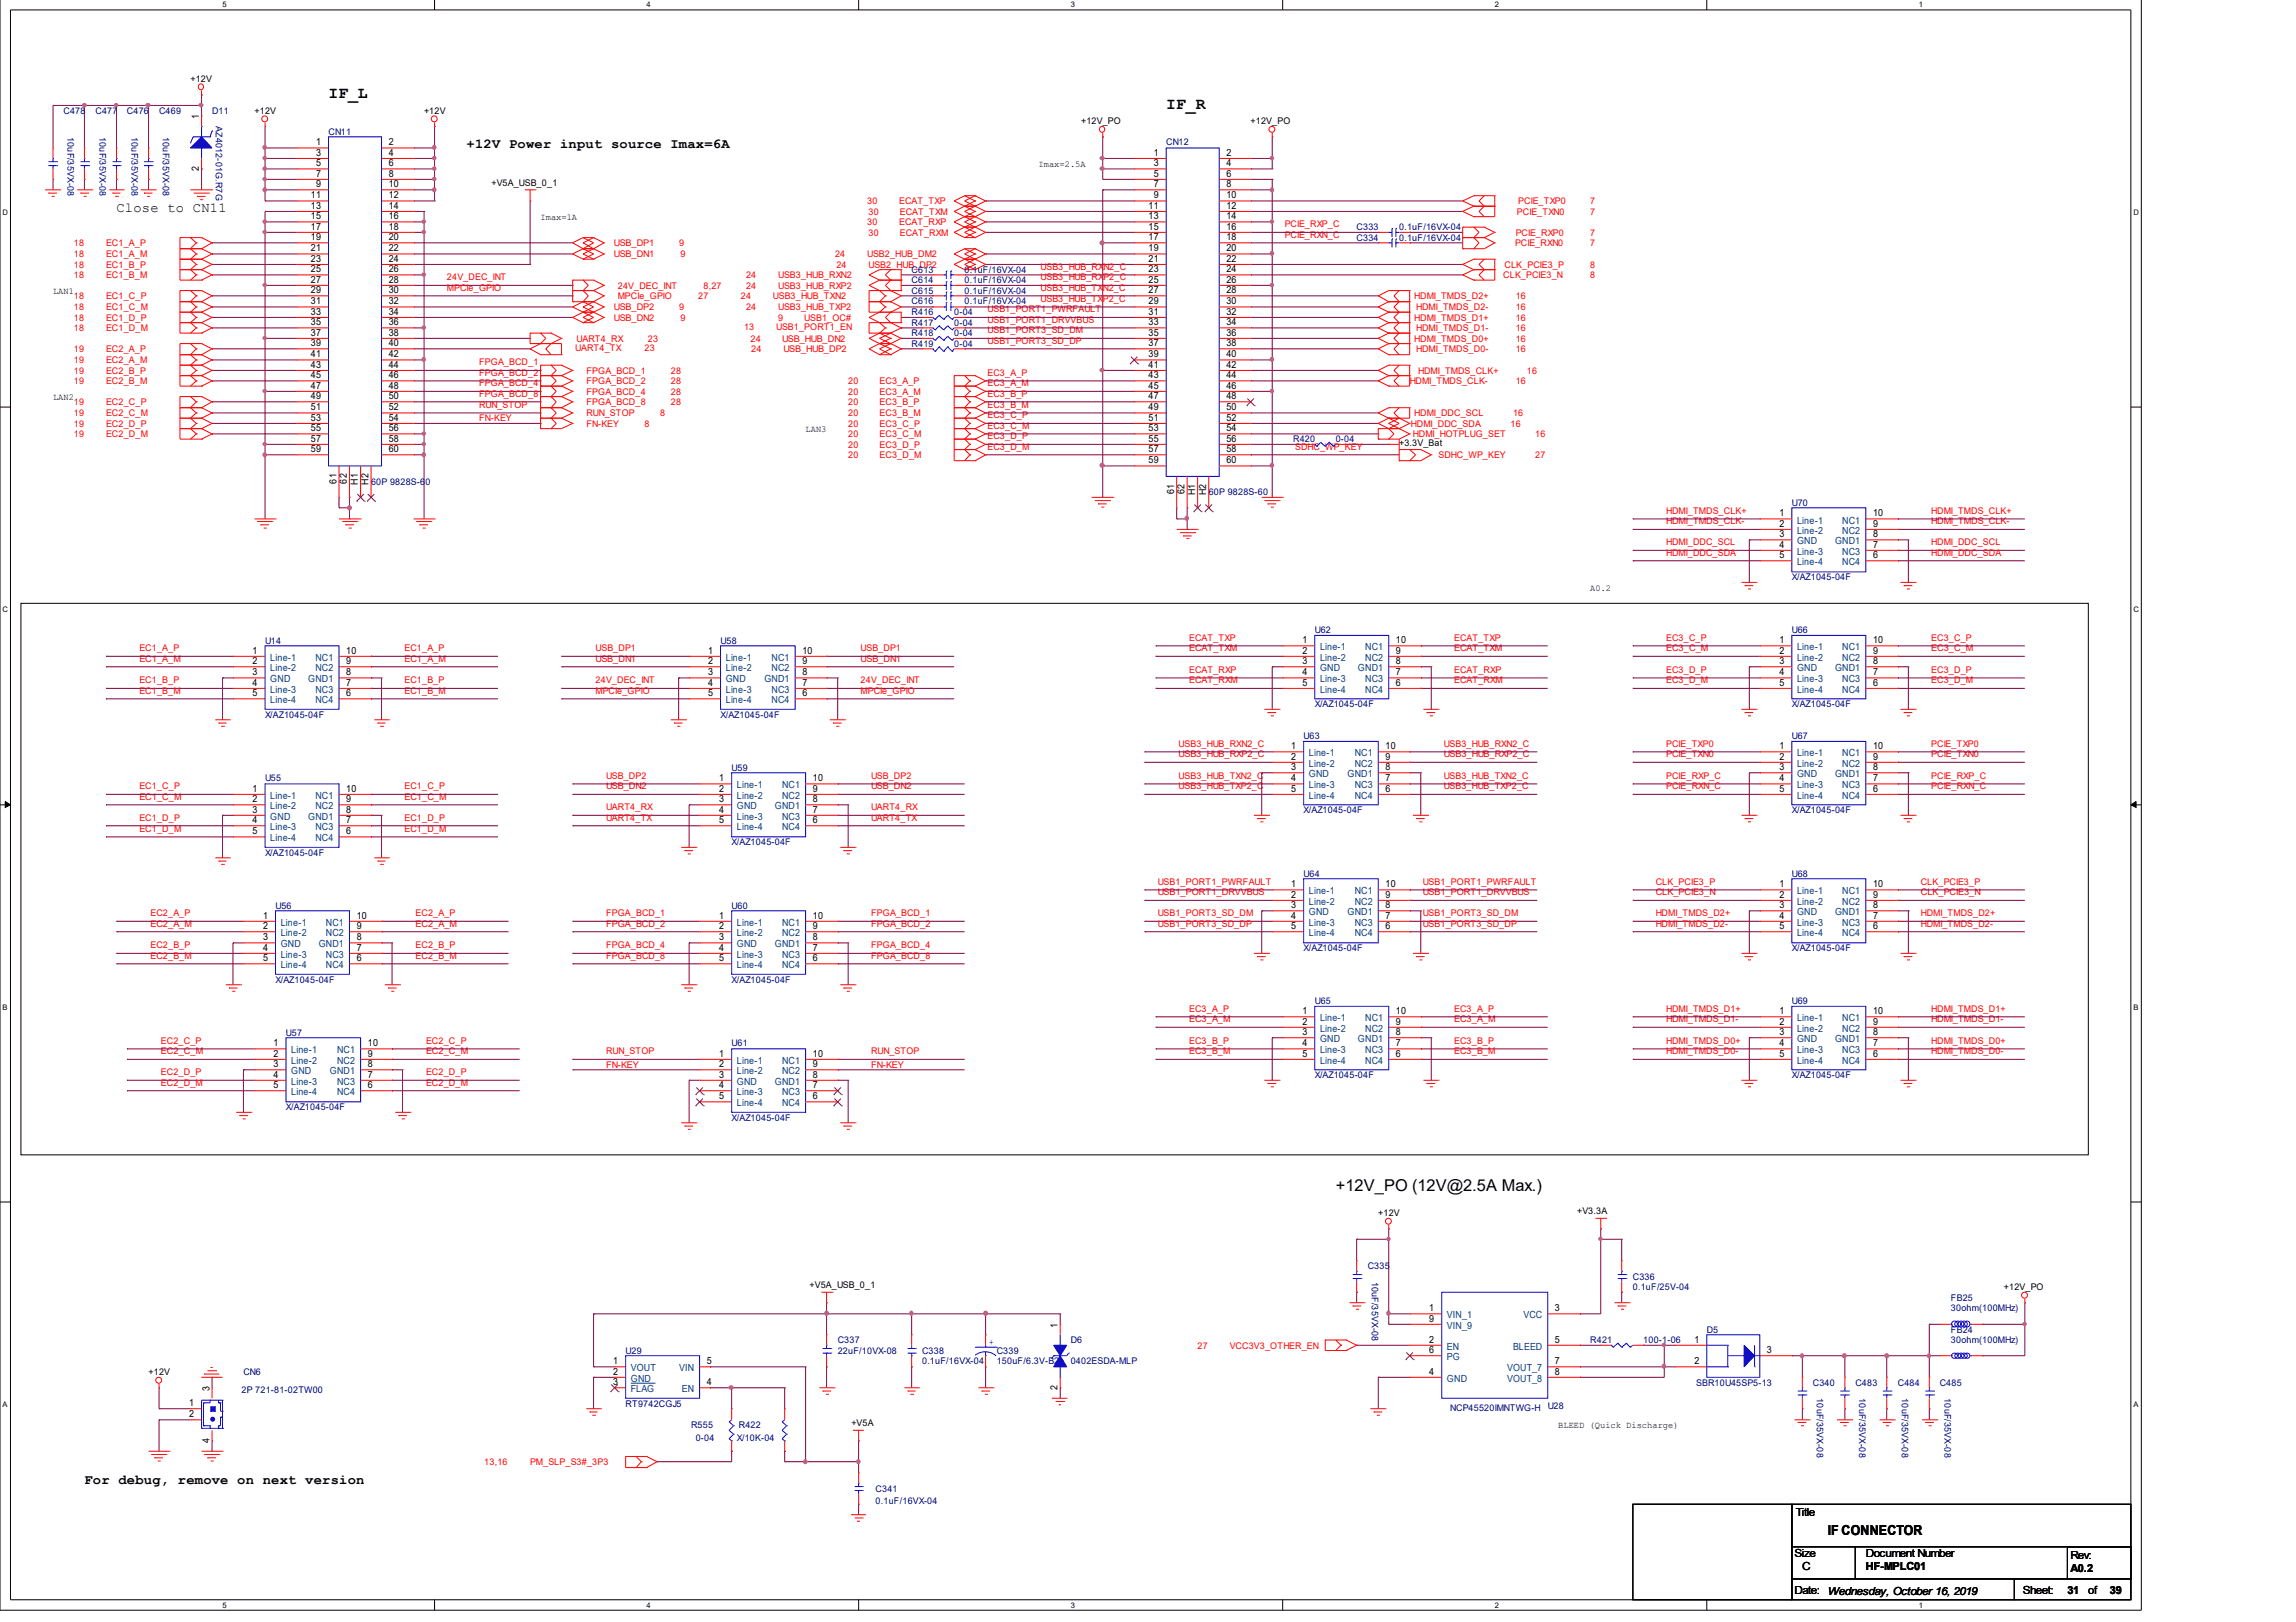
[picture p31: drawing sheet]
<svg xmlns="http://www.w3.org/2000/svg" width="297mm" height="210mm" viewBox="0 0 297 210" stroke-linecap="round" stroke-linejoin="round" font-family="sans-serif">
<defs><g id="words">
<g font-size="2.1">
<text x="42.5" y="12.6">IF_L</text>
<text x="150.9" y="14.1">IF_R</text>
<text x="172.8" y="154.1">+12V_PO (12V@2.5A Max.)</text>
</g>
<g font-size="1.8">
<text x="60.4" y="19.1">+12V Power input source Imax=6A</text>
<text x="15.1" y="27.4">Close to CN11</text>
<text x="10.9" y="192">For debug, remove on next version</text>
<text x="236.5" y="198.6">IF CONNECTOR</text>
</g>
<g font-size="1.4">
<text x="232.3" y="196.2">Title</text>
<text x="232.2" y="201.4">Size</text>
<text x="233.2" y="203.2">C</text>
<text x="241.4" y="201.4">Document Number</text>
<text x="241.4" y="203.2">HF-MPLC01</text>
<text x="267.9" y="201.7">Rev:</text>
<text x="267.9" y="203.4">A0.2</text>
<text x="232.2" y="206.3">Date:</text>
<text x="236.5" y="206.3">Wednesday, October 16, 2019</text>
<text x="261.7" y="206.3">Sheet:</text>
<text x="267.5" y="206.3">31</text>
<text x="270.2" y="206.3">of</text>
<text x="273" y="206.3">39</text>
</g>
<g font-size="1.3">
<text x="25.7" y="15.4" transform="rotate(-90 25.7 15.4)">1</text>
<text x="25.7" y="22.1" transform="rotate(-90 25.7 22.1)">2</text>
<text x="40.9" y="18.8">1</text>
<text x="40.9" y="20.2">3</text>
<text x="40.9" y="21.5">5</text>
<text x="40.9" y="22.9">7</text>
<text x="50.3" y="18.8">2</text>
<text x="50.3" y="20.2">4</text>
<text x="50.3" y="21.5">6</text>
<text x="50.3" y="22.9">8</text>
<text x="149.3" y="20.2">1</text>
<text x="149.3" y="21.5">3</text>
<text x="149.3" y="22.9">5</text>
<text x="158.7" y="20.2">2</text>
<text x="158.7" y="21.5">4</text>
<text x="158.7" y="22.9">6</text>
<text x="40.2" y="25.7">11</text>
<text x="40.2" y="27">13</text>
<text x="40.2" y="28.4">15</text>
<text x="40.2" y="29.7">17</text>
<text x="40.9" y="24.2">9</text>
<text x="50.3" y="24.2">10</text>
<text x="50.3" y="25.7">12</text>
<text x="50.3" y="27">14</text>
<text x="50.3" y="28.4">16</text>
<text x="50.3" y="29.7">18</text>
<text x="148.6" y="27">11</text>
<text x="148.6" y="28.4">13</text>
<text x="148.6" y="29.7">15</text>
<text x="149.3" y="24.2">7</text>
<text x="149.3" y="25.7">9</text>
<text x="158.7" y="24.2">8</text>
<text x="158.7" y="25.7">10</text>
<text x="158.7" y="27">12</text>
<text x="158.7" y="28.4">14</text>
<text x="158.7" y="29.7">16</text>
<text x="40.2" y="31.1">19</text>
<text x="40.2" y="32.5">21</text>
<text x="40.2" y="33.9">23</text>
<text x="40.2" y="35.2">25</text>
<text x="50.3" y="31.1">20</text>
<text x="50.3" y="32.5">22</text>
<text x="50.3" y="33.9">24</text>
<text x="50.3" y="35.2">26</text>
<text x="148.6" y="31.1">17</text>
<text x="148.6" y="32.5">19</text>
<text x="148.6" y="33.9">21</text>
<text x="148.6" y="35.2">23</text>
<text x="158.7" y="31.1">18</text>
<text x="158.7" y="32.5">20</text>
<text x="158.7" y="33.9">22</text>
<text x="158.7" y="35.2">24</text>
<text x="40.2" y="36.6">27</text>
<text x="40.2" y="37.9">29</text>
<text x="40.2" y="39.4">31</text>
<text x="40.2" y="40.7">33</text>
<text x="50.3" y="36.6">28</text>
<text x="50.3" y="37.9">30</text>
<text x="50.3" y="39.4">32</text>
<text x="50.3" y="40.7">34</text>
<text x="148.6" y="36.6">25</text>
<text x="148.6" y="37.9">27</text>
<text x="148.6" y="39.4">29</text>
<text x="148.6" y="40.7">31</text>
<text x="158.7" y="36.6">26</text>
<text x="158.7" y="37.9">28</text>
<text x="158.7" y="39.4">30</text>
<text x="158.7" y="40.7">32</text>
<text x="40.2" y="42.1">35</text>
<text x="40.2" y="43.4">37</text>
<text x="40.2" y="44.8">39</text>
<text x="40.2" y="46.2">41</text>
<text x="40.2" y="47.6">43</text>
<text x="50.3" y="42.1">36</text>
<text x="50.3" y="43.4">38</text>
<text x="50.3" y="44.8">40</text>
<text x="50.3" y="46.2">42</text>
<text x="50.3" y="47.6">44</text>
<text x="148.6" y="42.1">33</text>
<text x="148.6" y="43.4">35</text>
<text x="148.6" y="44.8">37</text>
<text x="148.6" y="46.2">39</text>
<text x="148.6" y="47.6">41</text>
<text x="158.7" y="42.1">34</text>
<text x="158.7" y="43.4">36</text>
<text x="158.7" y="44.8">38</text>
<text x="158.7" y="46.2">40</text>
<text x="158.7" y="47.6">42</text>
<text x="40.2" y="49">45</text>
<text x="40.2" y="50.3">47</text>
<text x="40.2" y="51.7">49</text>
<text x="40.2" y="53.1">51</text>
<text x="50.3" y="49">46</text>
<text x="50.3" y="50.3">48</text>
<text x="50.3" y="51.7">50</text>
<text x="50.3" y="53.1">52</text>
<text x="148.6" y="49">43</text>
<text x="148.6" y="50.3">45</text>
<text x="148.6" y="51.7">47</text>
<text x="148.6" y="53.1">49</text>
<text x="158.7" y="49">44</text>
<text x="158.7" y="50.3">46</text>
<text x="158.7" y="51.7">48</text>
<text x="158.7" y="53.1">50</text>
<text x="40.2" y="54.5">53</text>
<text x="40.2" y="55.8">55</text>
<text x="40.2" y="57.2">57</text>
<text x="40.2" y="58.5">59</text>
<text x="50.3" y="54.5">54</text>
<text x="50.3" y="55.8">56</text>
<text x="50.3" y="57.2">58</text>
<text x="50.3" y="58.5">60</text>
<text x="148.6" y="54.5">51</text>
<text x="148.6" y="55.8">53</text>
<text x="148.6" y="57.2">55</text>
<text x="148.6" y="58.5">57</text>
<text x="148.6" y="60">59</text>
<text x="158.7" y="54.5">52</text>
<text x="158.7" y="55.8">54</text>
<text x="158.7" y="57.2">56</text>
<text x="158.7" y="58.5">58</text>
<text x="158.7" y="60">60</text>
<text x="43.5" y="62.6" transform="rotate(-90 43.5 62.6)">61</text>
<text x="44.9" y="62.6" transform="rotate(-90 44.9 62.6)">62</text>
<text x="46.3" y="62.8" transform="rotate(-90 46.3 62.8)">H1</text>
<text x="47.7" y="62.8" transform="rotate(-90 47.7 62.8)">H2</text>
<text x="151.9" y="63.9" transform="rotate(-90 151.9 63.9)">61</text>
<text x="153.2" y="63.9" transform="rotate(-90 153.2 63.9)">62</text>
<text x="154.6" y="64.1" transform="rotate(-90 154.6 64.1)">H1</text>
<text x="156" y="64.1" transform="rotate(-90 156 64.1)">H2</text>
<text x="230.2" y="66.8">1</text>
<text x="230.2" y="68.2">2</text>
<text x="230.2" y="69.5">3</text>
<text x="230.2" y="70.9">4</text>
<text x="242.3" y="68.2">9</text>
<text x="242.3" y="70.9">7</text>
<text x="242.3" y="66.8">10</text>
<text x="242.3" y="69.5">8</text>
<text x="230.2" y="72.2">5</text>
<text x="242.3" y="72.2">6</text>
<text x="168.5" y="83.2">1</text>
<text x="180.6" y="83.2">10</text>
<text x="230.2" y="83.2">1</text>
<text x="242.3" y="83.2">10</text>
<text x="32.7" y="84.6">1</text>
<text x="32.7" y="86">2</text>
<text x="32.7" y="87.4">3</text>
<text x="32.7" y="88.7">4</text>
<text x="44.8" y="86">9</text>
<text x="44.8" y="88.7">7</text>
<text x="44.8" y="84.6">10</text>
<text x="44.8" y="87.4">8</text>
<text x="91.6" y="84.6">1</text>
<text x="91.6" y="86">2</text>
<text x="91.6" y="87.4">3</text>
<text x="91.6" y="88.7">4</text>
<text x="103.8" y="86">9</text>
<text x="103.8" y="88.7">7</text>
<text x="103.8" y="84.6">10</text>
<text x="103.8" y="87.4">8</text>
<text x="168.5" y="84.6">2</text>
<text x="168.5" y="86">3</text>
<text x="168.5" y="87.4">4</text>
<text x="168.5" y="88.7">5</text>
<text x="180.6" y="84.6">9</text>
<text x="180.6" y="87.4">7</text>
<text x="180.6" y="88.7">6</text>
<text x="180.6" y="86">8</text>
<text x="230.2" y="84.6">2</text>
<text x="230.2" y="86">3</text>
<text x="230.2" y="87.4">4</text>
<text x="230.2" y="88.7">5</text>
<text x="242.3" y="84.6">9</text>
<text x="242.3" y="87.4">7</text>
<text x="242.3" y="88.7">6</text>
<text x="242.3" y="86">8</text>
<text x="32.7" y="90.1">5</text>
<text x="44.8" y="90.1">6</text>
<text x="91.6" y="90.1">5</text>
<text x="103.8" y="90.1">6</text>
<text x="93" y="101.1">1</text>
<text x="105.2" y="101.1">10</text>
<text x="167" y="97">1</text>
<text x="167" y="98.3">2</text>
<text x="167" y="99.7">3</text>
<text x="167" y="101.1">4</text>
<text x="179.2" y="98.3">9</text>
<text x="179.2" y="101.1">7</text>
<text x="179.2" y="97">10</text>
<text x="179.2" y="99.7">8</text>
<text x="230.2" y="97">1</text>
<text x="230.2" y="98.3">2</text>
<text x="230.2" y="99.7">3</text>
<text x="230.2" y="101.1">4</text>
<text x="242.3" y="98.3">9</text>
<text x="242.3" y="101.1">7</text>
<text x="242.3" y="97">10</text>
<text x="242.3" y="99.7">8</text>
<text x="32.7" y="102.5">1</text>
<text x="32.7" y="103.8">2</text>
<text x="32.7" y="105.2">3</text>
<text x="32.7" y="106.5">4</text>
<text x="32.7" y="108">5</text>
<text x="44.8" y="103.8">9</text>
<text x="44.8" y="106.5">7</text>
<text x="44.8" y="108">6</text>
<text x="44.8" y="102.5">10</text>
<text x="44.8" y="105.2">8</text>
<text x="93" y="102.5">2</text>
<text x="93" y="103.8">3</text>
<text x="93" y="105.2">4</text>
<text x="93" y="106.5">5</text>
<text x="105.2" y="102.5">9</text>
<text x="105.2" y="105.2">7</text>
<text x="105.2" y="106.5">6</text>
<text x="105.2" y="103.8">8</text>
<text x="167" y="102.5">5</text>
<text x="179.2" y="102.5">6</text>
<text x="230.2" y="102.5">5</text>
<text x="242.3" y="102.5">6</text>
<text x="34" y="118.9">1</text>
<text x="46.1" y="118.9">10</text>
<text x="93" y="118.9">1</text>
<text x="105.2" y="118.9">10</text>
<text x="167" y="114.8">1</text>
<text x="167" y="116.2">2</text>
<text x="167" y="117.5">3</text>
<text x="167" y="118.9">4</text>
<text x="179.2" y="116.2">9</text>
<text x="179.2" y="118.9">7</text>
<text x="179.2" y="114.8">10</text>
<text x="179.2" y="117.5">8</text>
<text x="230.2" y="114.8">1</text>
<text x="230.2" y="116.2">2</text>
<text x="230.2" y="117.5">3</text>
<text x="230.2" y="118.9">4</text>
<text x="242.3" y="116.2">9</text>
<text x="242.3" y="118.9">7</text>
<text x="242.3" y="114.8">10</text>
<text x="242.3" y="117.5">8</text>
<text x="34" y="120.2">2</text>
<text x="34" y="121.7">3</text>
<text x="34" y="123">4</text>
<text x="34" y="124.4">5</text>
<text x="46.1" y="120.2">9</text>
<text x="46.1" y="123">7</text>
<text x="46.1" y="124.4">6</text>
<text x="46.1" y="121.7">8</text>
<text x="93" y="120.2">2</text>
<text x="93" y="121.7">3</text>
<text x="93" y="123">4</text>
<text x="93" y="124.4">5</text>
<text x="105.2" y="120.2">9</text>
<text x="105.2" y="123">7</text>
<text x="105.2" y="124.4">6</text>
<text x="105.2" y="121.7">8</text>
<text x="167" y="120.2">5</text>
<text x="179.2" y="120.2">6</text>
<text x="230.2" y="120.2">5</text>
<text x="242.3" y="120.2">6</text>
<text x="168.5" y="131.2">1</text>
<text x="180.6" y="131.2">10</text>
<text x="230.2" y="131.2">1</text>
<text x="242.3" y="131.2">10</text>
<text x="35.4" y="135.4">1</text>
<text x="35.4" y="136.8">2</text>
<text x="47.6" y="136.8">9</text>
<text x="47.6" y="135.4">10</text>
<text x="93" y="136.8">1</text>
<text x="105.2" y="136.8">10</text>
<text x="168.5" y="132.6">2</text>
<text x="168.5" y="134">3</text>
<text x="168.5" y="135.4">4</text>
<text x="168.5" y="136.8">5</text>
<text x="180.6" y="132.6">9</text>
<text x="180.6" y="135.4">7</text>
<text x="180.6" y="136.8">6</text>
<text x="180.6" y="134">8</text>
<text x="230.2" y="132.6">2</text>
<text x="230.2" y="134">3</text>
<text x="230.2" y="135.4">4</text>
<text x="230.2" y="136.8">5</text>
<text x="242.3" y="132.6">9</text>
<text x="242.3" y="135.4">7</text>
<text x="242.3" y="136.8">6</text>
<text x="242.3" y="134">8</text>
<text x="35.4" y="138.1">3</text>
<text x="35.4" y="139.5">4</text>
<text x="35.4" y="140.8">5</text>
<text x="47.6" y="139.5">7</text>
<text x="47.6" y="140.8">6</text>
<text x="47.6" y="138.1">8</text>
<text x="93" y="138.1">2</text>
<text x="93" y="139.5">3</text>
<text x="93" y="140.8">4</text>
<text x="93" y="142.3">5</text>
<text x="105.2" y="138.1">9</text>
<text x="105.2" y="140.8">7</text>
<text x="105.2" y="142.3">6</text>
<text x="105.2" y="139.5">8</text>
<text x="136.8" y="171.8" transform="rotate(-90 136.8 171.8)">1</text>
<text x="184.9" y="169.7">1</text>
<text x="184.9" y="171">9</text>
<text x="184.9" y="173.8">2</text>
<text x="201.2" y="169.7">3</text>
<text x="201.2" y="173.8">5</text>
<text x="219.2" y="173.8">1</text>
<text x="79.3" y="179.3">3</text>
<text x="79.3" y="177.9">2</text>
<text x="79.3" y="176.5">1</text>
<text x="91.4" y="179.3">4</text>
<text x="91.4" y="176.5">5</text>
<text x="136.8" y="179.8" transform="rotate(-90 136.8 179.8)">2</text>
<text x="184.9" y="175.1">6</text>
<text x="184.9" y="177.9">4</text>
<text x="201.2" y="176.5">7</text>
<text x="201.2" y="177.9">8</text>
<text x="219.2" y="176.5">2</text>
<text x="228.6" y="175.1">3</text>
<text x="24.5" y="182">1</text>
<text x="24.5" y="183.4">2</text>
<text x="27.1" y="180" transform="rotate(-90 27.1 180)">3</text>
<text x="27.1" y="186.7" transform="rotate(-90 27.1 186.7)">4</text>
</g>
<g font-size="1.3" fill="#004080">
<text x="232.5" y="67.7">Line-1</text>
<text x="232.5" y="69.1">Line-2</text>
<text x="232.5" y="70.5">GND</text>
<text x="232.5" y="71.8">Line-3</text>
<text x="237.4" y="70.5">GND1</text>
<text x="238.3" y="69.1">NC2</text>
<text x="238.3" y="71.8">NC3</text>
<text x="238.3" y="67.7">NC1</text>
<text x="232.5" y="73.2">Line-4</text>
<text x="238.3" y="73.2">NC4</text>
<text x="35" y="85.5">Line-1</text>
<text x="35" y="86.9">Line-2</text>
<text x="35" y="88.3">GND</text>
<text x="35" y="89.7">Line-3</text>
<text x="39.9" y="88.3">GND1</text>
<text x="40.8" y="86.9">NC2</text>
<text x="40.8" y="89.7">NC3</text>
<text x="40.8" y="85.5">NC1</text>
<text x="93.9" y="85.5">Line-1</text>
<text x="93.9" y="86.9">Line-2</text>
<text x="93.9" y="88.3">GND</text>
<text x="93.9" y="89.7">Line-3</text>
<text x="98.9" y="88.3">GND1</text>
<text x="99.8" y="86.9">NC2</text>
<text x="99.8" y="89.7">NC3</text>
<text x="99.8" y="85.5">NC1</text>
<text x="170.8" y="84.2">Line-1</text>
<text x="170.8" y="85.5">Line-2</text>
<text x="170.8" y="86.9">GND</text>
<text x="170.8" y="88.3">Line-3</text>
<text x="170.8" y="89.7">Line-4</text>
<text x="175.7" y="86.9">GND1</text>
<text x="176.6" y="85.5">NC2</text>
<text x="176.6" y="88.3">NC3</text>
<text x="176.6" y="89.7">NC4</text>
<text x="176.6" y="84.2">NC1</text>
<text x="232.5" y="84.2">Line-1</text>
<text x="232.5" y="85.5">Line-2</text>
<text x="232.5" y="86.9">GND</text>
<text x="232.5" y="88.3">Line-3</text>
<text x="232.5" y="89.7">Line-4</text>
<text x="237.4" y="86.9">GND1</text>
<text x="238.3" y="85.5">NC2</text>
<text x="238.3" y="88.3">NC3</text>
<text x="238.3" y="89.7">NC4</text>
<text x="238.3" y="84.2">NC1</text>
<text x="35" y="91">Line-4</text>
<text x="40.8" y="91">NC4</text>
<text x="93.9" y="91">Line-4</text>
<text x="99.8" y="91">NC4</text>
<text x="169.3" y="97.9">Line-1</text>
<text x="169.3" y="99.2">Line-2</text>
<text x="169.3" y="100.6">GND</text>
<text x="174.3" y="100.6">GND1</text>
<text x="175.3" y="99.2">NC2</text>
<text x="175.3" y="97.9">NC1</text>
<text x="232.5" y="97.9">Line-1</text>
<text x="232.5" y="99.2">Line-2</text>
<text x="232.5" y="100.6">GND</text>
<text x="237.4" y="100.6">GND1</text>
<text x="238.3" y="99.2">NC2</text>
<text x="238.3" y="97.9">NC1</text>
<text x="35" y="103.4">Line-1</text>
<text x="35" y="104.7">Line-2</text>
<text x="35" y="106.1">GND</text>
<text x="35" y="107.5">Line-3</text>
<text x="39.9" y="106.1">GND1</text>
<text x="40.8" y="104.7">NC2</text>
<text x="40.8" y="107.5">NC3</text>
<text x="40.8" y="103.4">NC1</text>
<text x="95.3" y="102">Line-1</text>
<text x="95.3" y="103.4">Line-2</text>
<text x="95.3" y="104.7">GND</text>
<text x="95.3" y="106.1">Line-3</text>
<text x="95.3" y="107.5">Line-4</text>
<text x="100.2" y="104.7">GND1</text>
<text x="101.2" y="103.4">NC2</text>
<text x="101.2" y="106.1">NC3</text>
<text x="101.2" y="107.5">NC4</text>
<text x="101.2" y="102">NC1</text>
<text x="169.3" y="102">Line-3</text>
<text x="169.3" y="103.4">Line-4</text>
<text x="175.3" y="102">NC3</text>
<text x="175.3" y="103.4">NC4</text>
<text x="232.5" y="102">Line-3</text>
<text x="232.5" y="103.4">Line-4</text>
<text x="238.3" y="102">NC3</text>
<text x="238.3" y="103.4">NC4</text>
<text x="35" y="108.9">Line-4</text>
<text x="40.8" y="108.9">NC4</text>
<text x="36.3" y="119.8">Line-1</text>
<text x="42.2" y="119.8">NC1</text>
<text x="95.3" y="119.8">Line-1</text>
<text x="101.2" y="119.8">NC1</text>
<text x="169.3" y="115.8">Line-1</text>
<text x="169.3" y="117.1">Line-2</text>
<text x="169.3" y="118.5">GND</text>
<text x="169.3" y="119.8">Line-3</text>
<text x="174.3" y="118.5">GND1</text>
<text x="175.3" y="117.1">NC2</text>
<text x="175.3" y="119.8">NC3</text>
<text x="175.3" y="115.8">NC1</text>
<text x="232.5" y="115.8">Line-1</text>
<text x="232.5" y="117.1">Line-2</text>
<text x="232.5" y="118.5">GND</text>
<text x="232.5" y="119.8">Line-3</text>
<text x="237.4" y="118.5">GND1</text>
<text x="238.3" y="117.1">NC2</text>
<text x="238.3" y="119.8">NC3</text>
<text x="238.3" y="115.8">NC1</text>
<text x="36.3" y="121.2">Line-2</text>
<text x="36.3" y="122.6">GND</text>
<text x="36.3" y="124">Line-3</text>
<text x="36.3" y="125.3">Line-4</text>
<text x="41.2" y="122.6">GND1</text>
<text x="42.2" y="121.2">NC2</text>
<text x="42.2" y="124">NC3</text>
<text x="42.2" y="125.3">NC4</text>
<text x="95.3" y="121.2">Line-2</text>
<text x="95.3" y="122.6">GND</text>
<text x="95.3" y="124">Line-3</text>
<text x="95.3" y="125.3">Line-4</text>
<text x="100.2" y="122.6">GND1</text>
<text x="101.2" y="121.2">NC2</text>
<text x="101.2" y="124">NC3</text>
<text x="101.2" y="125.3">NC4</text>
<text x="169.3" y="121.2">Line-4</text>
<text x="175.3" y="121.2">NC4</text>
<text x="232.5" y="121.2">Line-4</text>
<text x="238.3" y="121.2">NC4</text>
<text x="37.7" y="136.3">Line-1</text>
<text x="37.7" y="137.7">Line-2</text>
<text x="43.6" y="137.7">NC2</text>
<text x="43.6" y="136.3">NC1</text>
<text x="95.3" y="137.7">Line-1</text>
<text x="101.2" y="137.7">NC1</text>
<text x="170.8" y="132.2">Line-1</text>
<text x="170.8" y="133.5">Line-2</text>
<text x="170.8" y="134.9">GND</text>
<text x="170.8" y="136.3">Line-3</text>
<text x="170.8" y="137.7">Line-4</text>
<text x="175.7" y="134.9">GND1</text>
<text x="176.6" y="133.5">NC2</text>
<text x="176.6" y="136.3">NC3</text>
<text x="176.6" y="137.7">NC4</text>
<text x="176.6" y="132.2">NC1</text>
<text x="232.5" y="132.2">Line-1</text>
<text x="232.5" y="133.5">Line-2</text>
<text x="232.5" y="134.9">GND</text>
<text x="232.5" y="136.3">Line-3</text>
<text x="232.5" y="137.7">Line-4</text>
<text x="237.4" y="134.9">GND1</text>
<text x="238.3" y="133.5">NC2</text>
<text x="238.3" y="136.3">NC3</text>
<text x="238.3" y="137.7">NC4</text>
<text x="238.3" y="132.2">NC1</text>
<text x="37.7" y="139">GND</text>
<text x="37.7" y="140.4">Line-3</text>
<text x="37.7" y="141.7">Line-4</text>
<text x="42.7" y="139">GND1</text>
<text x="43.6" y="140.4">NC3</text>
<text x="43.6" y="141.7">NC4</text>
<text x="95.3" y="139">Line-2</text>
<text x="95.3" y="140.4">GND</text>
<text x="95.3" y="141.7">Line-3</text>
<text x="95.3" y="143.2">Line-4</text>
<text x="100.2" y="140.4">GND1</text>
<text x="101.2" y="139">NC2</text>
<text x="101.2" y="141.7">NC3</text>
<text x="101.2" y="143.2">NC4</text>
<text x="187.2" y="170.6">VIN_1</text>
<text x="187.2" y="172">VIN_9</text>
<text x="197.1" y="170.6">VCC</text>
<text x="81.6" y="178.8">GND</text>
<text x="81.6" y="177.5">VOUT</text>
<text x="87.9" y="177.5">VIN</text>
<text x="187.2" y="174.7">EN</text>
<text x="187.2" y="176">PG</text>
<text x="187.2" y="178.8">GND</text>
<text x="195" y="177.5">VOUT_7</text>
<text x="195" y="178.8">VOUT_8</text>
<text x="195.7" y="174.7">BLEED</text>
<text x="81.6" y="180.2">FLAG</text>
<text x="88.2" y="180.2">EN</text>
</g>
<g font-size="1.2">
<text x="24.6" y="10.6">+12V</text>
<text x="32.9" y="14.7">+12V</text>
<text x="54.9" y="14.7">+12V</text>
<text x="139.9" y="16.1">+12V_PO</text>
<text x="161.8" y="16.1">+12V_PO</text>
<text x="134.4" y="21.6">Imax=2.5A</text>
<text x="63.6" y="24.1">+V5A_USB_0_1</text>
<text x="69.9" y="28.5">Imax=1A</text>
<text x="6.9" y="38">LAN1</text>
<text x="6.9" y="51.7">LAN2</text>
<text x="104.2" y="55.9">LAN3</text>
<text x="181" y="57.8">+3.3V_Bat</text>
<text x="205.7" y="76.5">A0.2</text>
<text x="178.3" y="157.4">+12V</text>
<text x="204" y="157.1">+V3.3A</text>
<text x="104.7" y="166.7">+V5A_USB_0_1</text>
<text x="259.2" y="167">+12V_PO</text>
<text x="19.2" y="178">+12V</text>
<text x="110.2" y="184.5">+V5A</text>
<text x="201.6" y="184.8">BLEED (Quick Discharge)</text>
</g>
<g font-size="1.2" fill="#000080">
<text x="8.2" y="14.7">C478</text>
<text x="8.7" y="17.7" transform="rotate(90 8.7 17.7)">10uF/35VX-08</text>
<text x="12.4" y="14.7">C477</text>
<text x="12.9" y="17.7" transform="rotate(90 12.9 17.7)">10uF/35VX-08</text>
<text x="16.4" y="14.7">C476</text>
<text x="17" y="17.7" transform="rotate(90 17 17.7)">10uF/35VX-08</text>
<text x="20.6" y="14.7">C469</text>
<text x="21.1" y="17.7" transform="rotate(90 21.1 17.7)">10uF/35VX-08</text>
<text x="27.4" y="14.7">D11</text>
<text x="27.9" y="16.4" transform="rotate(90 27.9 16.4)">AZ4012-01G.R7G</text>
<text x="42.5" y="17.5">CN11</text>
<text x="150.9" y="18.8">CN12</text>
<text x="175.5" y="29.8">C333</text>
<text x="181" y="29.8">0.1uF/16VX-04</text>
<text x="117.9" y="35.3">C613</text>
<text x="124.8" y="35.3">0.1uF/16VX-04</text>
<text x="175.5" y="31.2">C334</text>
<text x="181" y="31.2">0.1uF/16VX-04</text>
<text x="117.9" y="40.8">R416</text>
<text x="117.9" y="36.7">C614</text>
<text x="117.9" y="38">C615</text>
<text x="117.9" y="39.4">C616</text>
<text x="123.4" y="40.8">0-04</text>
<text x="124.8" y="36.7">0.1uF/16VX-04</text>
<text x="124.8" y="38">0.1uF/16VX-04</text>
<text x="124.8" y="39.4">0.1uF/16VX-04</text>
<text x="117.9" y="43.5">R418</text>
<text x="117.9" y="44.9">R419</text>
<text x="117.9" y="42.2">R417</text>
<text x="123.4" y="43.5">0-04</text>
<text x="123.4" y="44.9">0-04</text>
<text x="123.4" y="42.2">0-04</text>
<text x="167.3" y="57.2">R420</text>
<text x="172.8" y="57.2">0-04</text>
<text x="48" y="62.8">60P 9828S-60</text>
<text x="156.4" y="64.1">60P 9828S-60</text>
<text x="231.8" y="65.5">U70</text>
<text x="231.8" y="75.1">X/AZ1045-04F</text>
<text x="34.3" y="83.3">U14</text>
<text x="93.2" y="83.3">U58</text>
<text x="170.1" y="82">U62</text>
<text x="231.8" y="82">U66</text>
<text x="34.3" y="92.9">X/AZ1045-04F</text>
<text x="93.2" y="92.9">X/AZ1045-04F</text>
<text x="168.7" y="95.7">U63</text>
<text x="170.1" y="91.5">X/AZ1045-04F</text>
<text x="231.8" y="95.7">U67</text>
<text x="231.8" y="91.5">X/AZ1045-04F</text>
<text x="34.3" y="101.1">U55</text>
<text x="94.7" y="99.8">U59</text>
<text x="168.7" y="105.3">X/AZ1045-04F</text>
<text x="231.8" y="105.3">X/AZ1045-04F</text>
<text x="34.3" y="110.8">X/AZ1045-04F</text>
<text x="94.7" y="109.4">X/AZ1045-04F</text>
<text x="168.7" y="113.5">U64</text>
<text x="231.8" y="113.5">U68</text>
<text x="35.6" y="117.6">U56</text>
<text x="94.7" y="117.6">U60</text>
<text x="168.7" y="123.1">X/AZ1045-04F</text>
<text x="231.8" y="123.1">X/AZ1045-04F</text>
<text x="35.6" y="127.2">X/AZ1045-04F</text>
<text x="94.7" y="127.2">X/AZ1045-04F</text>
<text x="170.1" y="130">U65</text>
<text x="231.8" y="130">U69</text>
<text x="37" y="134">U57</text>
<text x="94.7" y="135.4">U61</text>
<text x="37" y="143.7">X/AZ1045-04F</text>
<text x="170.1" y="139.5">X/AZ1045-04F</text>
<text x="231.8" y="139.5">X/AZ1045-04F</text>
<text x="94.7" y="145">X/AZ1045-04F</text>
<text x="177" y="164.3">C335</text>
<text x="177.5" y="165.9" transform="rotate(90 177.5 165.9)">10uF/35VX-08</text>
<text x="211.2" y="165.6">C336</text>
<text x="211.2" y="167">0.1uF/25V-04</text>
<text x="108.4" y="173.8">C337</text>
<text x="138.5" y="173.8">D6</text>
<text x="205.7" y="173.8">R421</text>
<text x="212.6" y="173.8">100-1-06</text>
<text x="220.8" y="172.5">D5</text>
<text x="252.4" y="172.5">FB24</text>
<text x="252.4" y="173.8">30ohm(100MHz)</text>
<text x="252.4" y="168.3">FB25</text>
<text x="252.4" y="169.7">30ohm(100MHz)</text>
<text x="31.5" y="178">CN6</text>
<text x="80.9" y="175.2">U29</text>
<text x="108.4" y="175.2">22uF/10VX-08</text>
<text x="119.3" y="175.2">C338</text>
<text x="119.3" y="176.5">0.1uF/16VX-04</text>
<text x="128.9" y="175.2">C339</text>
<text x="128.9" y="176.5">150uF/6.3V-B2</text>
<text x="138.5" y="176.5">0402ESDA-MLP</text>
<text x="219.5" y="179.3">SBR10U45SP5-13</text>
<text x="234.5" y="179.3">C340</text>
<text x="240" y="179.3">C483</text>
<text x="245.5" y="179.3">C484</text>
<text x="251" y="179.3">C485</text>
<text x="31.2" y="180.3">2P 721-81-02TW00</text>
<text x="80.9" y="182">RT9742CGJ5</text>
<text x="89.4" y="184.8">R555</text>
<text x="95.6" y="184.8">R422</text>
<text x="187.6" y="182.6">NCP45520IMNTWG-H</text>
<text x="200.2" y="182.3">U28</text>
<text x="235" y="180.9" transform="rotate(90 235 180.9)">10uF/35VX-08</text>
<text x="240.5" y="180.9" transform="rotate(90 240.5 180.9)">10uF/35VX-08</text>
<text x="246" y="180.9" transform="rotate(90 246 180.9)">10uF/35VX-08</text>
<text x="251.5" y="180.9" transform="rotate(90 251.5 180.9)">10uF/35VX-08</text>
<text x="90" y="186.5">0-04</text>
<text x="95.3" y="186.5">X/10K-04</text>
<text x="113.3" y="193.1">C341</text>
<text x="113.3" y="194.7">0.1uF/16VX-04</text>
</g>
<g font-size="1.2" fill="#f00">
<text x="112.2" y="26.4">30</text>
<text x="112.2" y="29.1">30</text>
<text x="112.4" y="27.8">30</text>
<text x="116.3" y="26.4">ECAT_TXP</text>
<text x="116.3" y="29.1">ECAT_RXP</text>
<text x="116.4" y="27.8">ECAT_TXM</text>
<text x="166.2" y="29.4">PCIE_RXP_C</text>
<text x="196.3" y="27.8">PCIE_TXN0</text>
<text x="196.4" y="26.4">PCIE_TXP0</text>
<text x="205.7" y="26.4">7</text>
<text x="205.7" y="27.8">7</text>
<text x="9.6" y="31.8">18</text>
<text x="9.6" y="33.3">18</text>
<text x="9.6" y="34.6">18</text>
<text x="9.6" y="36">18</text>
<text x="13.7" y="31.8">EC1_A_P</text>
<text x="13.7" y="33.3">EC1_A_M</text>
<text x="13.7" y="34.6">EC1_B_P</text>
<text x="13.7" y="36">EC1_B_M</text>
<text x="79.4" y="33.3">USB_DN1</text>
<text x="79.4" y="31.8">USB_DP1</text>
<text x="87.9" y="31.8">9</text>
<text x="88.1" y="33.3">9</text>
<text x="96.5" y="36">24</text>
<text x="100.7" y="36">USB3_HUB_RXN2</text>
<text x="108" y="33.3">24</text>
<text x="108.2" y="34.6">24</text>
<text x="112.2" y="33.3">USB2_HUB_DM2</text>
<text x="112.4" y="30.5">30</text>
<text x="112.4" y="34.6">USB2_HUB_DP2</text>
<text x="116.4" y="30.5">ECAT_RXM</text>
<text x="134.6" y="34.9">USB3_HUB_RXN2_C</text>
<text x="166.2" y="30.7">PCIE_RXN_C</text>
<text x="194.5" y="36">CLK_PCIE3_N</text>
<text x="194.6" y="34.6">CLK_PCIE3_P</text>
<text x="196" y="31.8">PCIE_RXN0</text>
<text x="196.1" y="30.5">PCIE_RXP0</text>
<text x="205.7" y="31.8">7</text>
<text x="205.7" y="30.5">7</text>
<text x="205.7" y="34.6">8</text>
<text x="205.7" y="36">8</text>
<text x="9.6" y="38.7">18</text>
<text x="9.6" y="40.1">18</text>
<text x="9.6" y="41.5">18</text>
<text x="13.7" y="38.7">EC1_C_P</text>
<text x="13.7" y="40.1">EC1_C_M</text>
<text x="13.7" y="41.5">EC1_D_P</text>
<text x="57.8" y="36.3">24V_DEC_INT</text>
<text x="57.8" y="37.6">MPCIe_GPIO</text>
<text x="79.4" y="41.5">USB_DN2</text>
<text x="79.4" y="40.1">USB_DP2</text>
<text x="79.9" y="37.4">24V_DEC_INT</text>
<text x="79.9" y="38.7">MPCIe_GPIO</text>
<text x="87.9" y="40.1">9</text>
<text x="88.1" y="41.5">9</text>
<text x="90.3" y="38.7">27</text>
<text x="91" y="37.4">8,27</text>
<text x="95.8" y="38.7">24</text>
<text x="96.5" y="37.4">24</text>
<text x="96.5" y="40.1">24</text>
<text x="100" y="38.7">USB3_HUB_TXN2</text>
<text x="100.7" y="41.5">9</text>
<text x="100.7" y="37.4">USB3_HUB_RXP2</text>
<text x="100.7" y="40.1">USB3_HUB_TXP2</text>
<text x="104.1" y="41.5">USB1_OC#</text>
<text x="127.8" y="41.8">USB1_PORT1_DRVVBUS</text>
<text x="127.8" y="40.4">USB1_PORT1_PWRFAULT</text>
<text x="134.6" y="36.3">USB3_HUB_RXP2_C</text>
<text x="134.6" y="37.6">USB3_HUB_TXN2_C</text>
<text x="134.6" y="39">USB3_HUB_TXP2_C</text>
<text x="183" y="38.7">HDMI_TMDS_D2+</text>
<text x="183" y="41.5">HDMI_TMDS_D1+</text>
<text x="183.2" y="40.1">HDMI_TMDS_D2-</text>
<text x="196.1" y="40.1">16</text>
<text x="196.1" y="38.7">16</text>
<text x="196.1" y="41.5">16</text>
<text x="9.6" y="42.9">18</text>
<text x="9.6" y="45.6">19</text>
<text x="9.6" y="47">19</text>
<text x="13.7" y="42.9">EC1_D_M</text>
<text x="13.7" y="45.6">EC2_A_P</text>
<text x="13.7" y="47">EC2_A_M</text>
<text x="62" y="47.3">FPGA_BCD_1</text>
<text x="74.4" y="45.5">UART4_TX</text>
<text x="74.6" y="44.2">UART4_RX</text>
<text x="83.4" y="45.5">23</text>
<text x="83.8" y="44.2">23</text>
<text x="96.3" y="42.7">13</text>
<text x="97.1" y="44.2">24</text>
<text x="97.2" y="45.6">24</text>
<text x="100.4" y="42.7">USB1_PORT1_EN</text>
<text x="101.2" y="44.2">USB_HUB_DN2</text>
<text x="101.3" y="45.6">USB_HUB_DP2</text>
<text x="127.8" y="43.1">USB1_PORT3_SD_DM</text>
<text x="127.8" y="44.5">USB1_PORT3_SD_DP</text>
<text x="183" y="44.2">HDMI_TMDS_D0+</text>
<text x="183.2" y="42.9">HDMI_TMDS_D1-</text>
<text x="183.2" y="45.6">HDMI_TMDS_D0-</text>
<text x="196.1" y="42.9">16</text>
<text x="196.1" y="44.2">16</text>
<text x="196.1" y="45.6">16</text>
<text x="9.6" y="48.4">19</text>
<text x="9.6" y="49.7">19</text>
<text x="9.6" y="52.4">19</text>
<text x="9.6" y="53.9">19</text>
<text x="13.7" y="48.4">EC2_B_P</text>
<text x="13.7" y="49.7">EC2_B_M</text>
<text x="13.7" y="52.4">EC2_C_P</text>
<text x="13.7" y="53.9">EC2_C_M</text>
<text x="62" y="48.6">FPGA_BCD_2</text>
<text x="62" y="50">FPGA_BCD_4</text>
<text x="62" y="51.3">FPGA_BCD_8</text>
<text x="62" y="52.8">RUN_STOP</text>
<text x="75.9" y="53.9">RUN_STOP</text>
<text x="75.9" y="48.4">FPGA_BCD_1</text>
<text x="75.9" y="49.7">FPGA_BCD_2</text>
<text x="75.9" y="51.1">FPGA_BCD_4</text>
<text x="75.9" y="52.4">FPGA_BCD_8</text>
<text x="85.4" y="53.9">8</text>
<text x="86.8" y="48.4">28</text>
<text x="86.8" y="49.7">28</text>
<text x="86.8" y="51.1">28</text>
<text x="86.8" y="52.4">28</text>
<text x="109.7" y="49.7">20</text>
<text x="109.7" y="51.1">20</text>
<text x="109.7" y="52.4">20</text>
<text x="109.7" y="53.9">20</text>
<text x="113.8" y="49.7">EC3_A_P</text>
<text x="113.8" y="51.1">EC3_A_M</text>
<text x="113.8" y="52.4">EC3_B_P</text>
<text x="113.8" y="53.9">EC3_B_M</text>
<text x="127.8" y="52.8">EC3_B_M</text>
<text x="127.8" y="50">EC3_A_M</text>
<text x="127.8" y="48.6">EC3_A_P</text>
<text x="127.8" y="51.3">EC3_B_P</text>
<text x="182.4" y="49.7">HDMI_TMDS_CLK-</text>
<text x="183" y="53.9">HDMI_DDC_SCL</text>
<text x="183.5" y="48.4">HDMI_TMDS_CLK+</text>
<text x="195.7" y="53.9">16</text>
<text x="196.1" y="49.7">16</text>
<text x="197.5" y="48.4">16</text>
<text x="9.6" y="55.2">19</text>
<text x="9.6" y="56.6">19</text>
<text x="13.7" y="55.2">EC2_D_P</text>
<text x="13.7" y="56.6">EC2_D_M</text>
<text x="62" y="54.5">FN-KEY</text>
<text x="75.9" y="55.2">FN-KEY</text>
<text x="83.4" y="55.2">8</text>
<text x="109.7" y="55.2">20</text>
<text x="109.7" y="56.6">20</text>
<text x="109.7" y="57.9">20</text>
<text x="109.7" y="59.3">20</text>
<text x="113.8" y="55.2">EC3_C_P</text>
<text x="113.8" y="56.6">EC3_C_M</text>
<text x="113.8" y="57.9">EC3_D_P</text>
<text x="113.8" y="59.3">EC3_D_M</text>
<text x="127.8" y="56.8">EC3_D_P</text>
<text x="127.8" y="55.5">EC3_C_M</text>
<text x="127.8" y="54.1">EC3_C_P</text>
<text x="127.8" y="58.2">EC3_D_M</text>
<text x="167.6" y="58.2">SDHC_WP_KEY</text>
<text x="182.5" y="55.2">HDMI_DDC_SDA</text>
<text x="182.8" y="56.6">HDMI_HOTPLUG_SET</text>
<text x="186.1" y="59.3">SDHC_WP_KEY</text>
<text x="195.4" y="55.2">16</text>
<text x="198.6" y="56.6">16</text>
<text x="198.6" y="59.3">27</text>
<text x="215.6" y="67.8">HDMI_TMDS_CLK-</text>
<text x="215.6" y="70.5">HDMI_DDC_SCL</text>
<text x="215.6" y="71.9">HDMI_DDC_SDA</text>
<text x="215.6" y="66.5">HDMI_TMDS_CLK+</text>
<text x="249.9" y="67.8">HDMI_TMDS_CLK-</text>
<text x="249.9" y="66.5">HDMI_TMDS_CLK+</text>
<text x="249.9" y="70.5">HDMI_DDC_SCL</text>
<text x="249.9" y="71.9">HDMI_DDC_SDA</text>
<text x="153.8" y="82.9">ECAT_TXP</text>
<text x="188.1" y="82.9">ECAT_TXP</text>
<text x="215.6" y="82.9">EC3_C_P</text>
<text x="249.9" y="82.9">EC3_C_P</text>
<text x="18" y="85.6">EC1_A_M</text>
<text x="18" y="88.4">EC1_B_P</text>
<text x="18" y="89.8">EC1_B_M</text>
<text x="18" y="84.3">EC1_A_P</text>
<text x="52.3" y="85.6">EC1_A_M</text>
<text x="52.3" y="89.8">EC1_B_M</text>
<text x="52.3" y="88.4">EC1_B_P</text>
<text x="52.3" y="84.3">EC1_A_P</text>
<text x="77" y="85.6">USB_DN1</text>
<text x="77" y="88.4">24V_DEC_INT</text>
<text x="77" y="89.8">MPCIe_GPIO</text>
<text x="77" y="84.3">USB_DP1</text>
<text x="111.3" y="85.6">USB_DN1</text>
<text x="111.3" y="88.4">24V_DEC_INT</text>
<text x="111.3" y="89.8">MPCIe_GPIO</text>
<text x="111.3" y="84.3">USB_DP1</text>
<text x="153.8" y="84.3">ECAT_TXM</text>
<text x="153.8" y="87.1">ECAT_RXP</text>
<text x="153.8" y="88.4">ECAT_RXM</text>
<text x="188.1" y="84.3">ECAT_TXM</text>
<text x="188.1" y="87.1">ECAT_RXP</text>
<text x="188.1" y="88.4">ECAT_RXM</text>
<text x="215.6" y="84.3">EC3_C_M</text>
<text x="215.6" y="87.1">EC3_D_P</text>
<text x="215.6" y="88.4">EC3_D_M</text>
<text x="249.9" y="84.3">EC3_C_M</text>
<text x="249.9" y="87.1">EC3_D_P</text>
<text x="249.9" y="88.4">EC3_D_M</text>
<text x="78.4" y="100.8">USB_DP2</text>
<text x="112.7" y="100.8">USB_DP2</text>
<text x="152.5" y="98">USB3_HUB_RXP2_C</text>
<text x="152.5" y="100.8">USB3_HUB_TXN2_C</text>
<text x="152.5" y="96.6">USB3_HUB_RXN2_C</text>
<text x="186.8" y="98">USB3_HUB_RXP2_C</text>
<text x="186.8" y="100.8">USB3_HUB_TXN2_C</text>
<text x="186.8" y="96.6">USB3_HUB_RXN2_C</text>
<text x="215.6" y="98">PCIE_TXN0</text>
<text x="215.6" y="100.8">PCIE_RXP_C</text>
<text x="215.6" y="96.6">PCIE_TXP0</text>
<text x="249.9" y="98">PCIE_TXN0</text>
<text x="249.9" y="100.8">PCIE_RXP_C</text>
<text x="249.9" y="96.6">PCIE_TXP0</text>
<text x="18" y="103.5">EC1_C_M</text>
<text x="18" y="106.2">EC1_D_P</text>
<text x="18" y="107.6">EC1_D_M</text>
<text x="18" y="102.1">EC1_C_P</text>
<text x="52.3" y="103.5">EC1_C_M</text>
<text x="52.3" y="106.2">EC1_D_P</text>
<text x="52.3" y="107.6">EC1_D_M</text>
<text x="52.3" y="102.1">EC1_C_P</text>
<text x="78.4" y="102.1">USB_DN2</text>
<text x="78.4" y="104.8">UART4_RX</text>
<text x="78.4" y="106.2">UART4_TX</text>
<text x="112.7" y="104.8">UART4_RX</text>
<text x="112.7" y="102.1">USB_DN2</text>
<text x="112.7" y="106.2">UART4_TX</text>
<text x="152.5" y="102.1">USB3_HUB_TXP2_C</text>
<text x="186.8" y="102.1">USB3_HUB_TXP2_C</text>
<text x="215.6" y="102.1">PCIE_RXN_C</text>
<text x="249.9" y="102.1">PCIE_RXN_C</text>
<text x="19.5" y="119.9">EC2_A_M</text>
<text x="19.5" y="118.5">EC2_A_P</text>
<text x="53.8" y="119.9">EC2_A_M</text>
<text x="53.8" y="118.5">EC2_A_P</text>
<text x="78.4" y="119.9">FPGA_BCD_2</text>
<text x="78.4" y="118.5">FPGA_BCD_1</text>
<text x="112.7" y="119.9">FPGA_BCD_2</text>
<text x="112.7" y="118.5">FPGA_BCD_1</text>
<text x="149.8" y="115.8">USB1_PORT1_DRVVBUS</text>
<text x="149.8" y="118.5">USB1_PORT3_SD_DM</text>
<text x="149.8" y="119.9">USB1_PORT3_SD_DP</text>
<text x="149.8" y="114.5">USB1_PORT1_PWRFAULT</text>
<text x="184.1" y="115.8">USB1_PORT1_DRVVBUS</text>
<text x="184.1" y="118.5">USB1_PORT3_SD_DM</text>
<text x="184.1" y="119.9">USB1_PORT3_SD_DP</text>
<text x="184.1" y="114.5">USB1_PORT1_PWRFAULT</text>
<text x="214.2" y="115.8">CLK_PCIE3_N</text>
<text x="214.2" y="118.5">HDMI_TMDS_D2+</text>
<text x="214.2" y="119.9">HDMI_TMDS_D2-</text>
<text x="214.2" y="114.5">CLK_PCIE3_P</text>
<text x="248.5" y="115.8">CLK_PCIE3_N</text>
<text x="248.5" y="119.9">HDMI_TMDS_D2-</text>
<text x="248.5" y="118.5">HDMI_TMDS_D2+</text>
<text x="248.5" y="114.5">CLK_PCIE3_P</text>
<text x="19.5" y="122.7">EC2_B_P</text>
<text x="19.5" y="124.1">EC2_B_M</text>
<text x="53.8" y="124.1">EC2_B_M</text>
<text x="53.8" y="122.7">EC2_B_P</text>
<text x="78.4" y="122.7">FPGA_BCD_4</text>
<text x="78.4" y="124.1">FPGA_BCD_8</text>
<text x="112.7" y="122.7">FPGA_BCD_4</text>
<text x="112.7" y="124.1">FPGA_BCD_8</text>
<text x="153.8" y="130.9">EC3_A_P</text>
<text x="188.1" y="130.9">EC3_A_P</text>
<text x="215.6" y="130.9">HDMI_TMDS_D1+</text>
<text x="249.9" y="130.9">HDMI_TMDS_D1+</text>
<text x="20.8" y="136.4">EC2_C_M</text>
<text x="20.8" y="135.1">EC2_C_P</text>
<text x="55.1" y="136.4">EC2_C_M</text>
<text x="55.1" y="135.1">EC2_C_P</text>
<text x="78.4" y="136.4">RUN_STOP</text>
<text x="112.7" y="136.4">RUN_STOP</text>
<text x="153.8" y="132.3">EC3_A_M</text>
<text x="153.8" y="135.1">EC3_B_P</text>
<text x="153.8" y="136.4">EC3_B_M</text>
<text x="188.1" y="132.3">EC3_A_M</text>
<text x="188.1" y="135.1">EC3_B_P</text>
<text x="188.1" y="136.4">EC3_B_M</text>
<text x="215.6" y="132.3">HDMI_TMDS_D1-</text>
<text x="215.6" y="135.1">HDMI_TMDS_D0+</text>
<text x="215.6" y="136.4">HDMI_TMDS_D0-</text>
<text x="249.9" y="132.3">HDMI_TMDS_D1-</text>
<text x="249.9" y="135.1">HDMI_TMDS_D0+</text>
<text x="249.9" y="136.4">HDMI_TMDS_D0-</text>
<text x="20.8" y="139.1">EC2_D_P</text>
<text x="20.8" y="140.5">EC2_D_M</text>
<text x="55.1" y="140.5">EC2_D_M</text>
<text x="55.1" y="139.1">EC2_D_P</text>
<text x="78.4" y="138.2">FN-KEY</text>
<text x="112.7" y="138.2">FN-KEY</text>
<text x="154.9" y="174.5">27</text>
<text x="159.1" y="174.5">VCC3V3_OTHER_EN</text>
<text x="62.7" y="189.6">13,16</text>
<text x="68.6" y="189.6">PM_SLP_S3#_3P3</text>
</g>
<text font-size="1.2" fill="#00f" x="127.9" y="174.1">+</text>
<g font-size="1">
<text x="28.8" y=".9">5</text>
<text x="83.7" y=".9">4</text>
<text x="138.5" y=".9">3</text>
<text x="193.4" y=".9">2</text>
<text x="248.2" y=".9">1</text>
<text x=".3" y="27.8">D</text>
<text x="276" y="27.8">D</text>
<text x=".3" y="79.2">C</text>
<text x="276" y="79.2">C</text>
<text x=".3" y="130.7">B</text>
<text x="276" y="130.7">B</text>
<text x=".3" y="182">A</text>
<text x="276" y="182">A</text>
<text x="28.8" y="208">5</text>
<text x="83.7" y="208">4</text>
<text x="138.5" y="208">3</text>
<text x="193.4" y="208">2</text>
<text x="248.2" y="208">1</text>
</g>
</g></defs>
<path d="M0 -.1v208.5h277v-208.5M1.4 1.3h274.3v205.7h-274.3z" fill="none" stroke="#000" stroke-width=".13"/>
<g fill="#fff">
<path d="M28.8 .1h.4v1h-.4z"/>
<path d="M28.8 207.2h.4v1h-.4z"/>
</g>
<path d="M56.2 -.1v1.4M56.2 207v1.4" fill="none" stroke="#000" stroke-width=".13"/>
<g fill="#fff">
<path d="M83.7 .1h.4v1h-.4z"/>
<path d="M83.7 207.2h.4v1h-.4z"/>
</g>
<path d="M111.1 -.1v1.4M111.1 207v1.4" fill="none" stroke="#000" stroke-width=".13"/>
<g fill="#fff">
<path d="M138.5 .1h.4v1h-.4z"/>
<path d="M138.5 207.2h.4v1h-.4z"/>
</g>
<path d="M165.9 -.1v1.4M165.9 207v1.4" fill="none" stroke="#000" stroke-width=".13"/>
<g fill="#fff">
<path d="M193.4 .1h.4v1h-.4z"/>
<path d="M193.4 207.2h.4v1h-.4z"/>
</g>
<path d="M220.8 -.1v1.4M220.8 207v1.4" fill="none" stroke="#000" stroke-width=".13"/>
<g fill="#fff">
<path d="M248.2 .1h.5v1h-.5z"/>
<path d="M248.2 207.2h.5v1h-.5z"/>
<path d="M.3 26.9h.5v1.1h-.5z"/>
<path d="M276 26.9h.5v1.1h-.5z"/>
<path d="M.3 78.3h.5v1h-.5z"/>
<path d="M276 78.3h.5v1h-.5z"/>
</g>
<path d="M0 52.7h1.4M275.7 52.7h1.3" fill="none" stroke="#000" stroke-width=".13"/>
<g fill="#fff">
<path d="M.3 129.8h.5v1h-.5z"/>
<path d="M276 129.8h.5v1h-.5z"/>
</g>
<path d="M0 104.2h1.4M275.7 104.2h1.3" fill="none" stroke="#000" stroke-width=".13"/>
<path d="M.7 103.7l.7 .5-.7 .3zM275.7 104.2l.7-.5v.8z" fill="#000" stroke="#000" stroke-width=".13"/>
<g fill="#fff">
<path d="M.3 181.2h.5v1h-.5z"/>
<path d="M276 181.2h.5v1h-.5z"/>
</g>
<path d="M2.7 78.1h267.5v71.4h-267.5zM0 155.5h1.4M275.7 155.5h1.3M211.2 194.7h20.6v12.3h-20.6zM231.8 194.7h43.9v5.5h-43.9zM231.8 200.2h8.2v4.1h-8.2zM231.8 204.3h28.8v2.7h-28.8zM240 200.2h35.7v4.1h-35.7zM260.6 204.3h15.1v2.7h-15.1zM267.5 200.2h8.2v4.1h-8.2z" fill="none" stroke="#000" stroke-width=".13"/>
<g fill="none" stroke="#800040" stroke-width=".13">
<path d="M6.9 13.6h.1M6.9 13.6h19.2M6.9 13.6v5.5M10.9 13.6h.1M10.9 13.6v5.5M15.1 13.6h.1M15.1 13.6v5.5M19.2 13.6h.1M19.2 13.6v5.5M26.1 12.3h.1M26.1 13.6h.1M26.1 12.3v2.7"/>
<path d="M34.3 19.1h.1M34.3 16.4h.1M34.3 19.1h4.1M34.3 16.4v9.6M53.5 19.1h2.7M56.2 19.1h.1M56.2 16.4h.1M56.2 16.4v9.6M142.7 17.7h.1M142.7 17.7v5.5M164.6 17.7h.1M164.6 17.7v4.2"/>
<path d="M6.9 23.2h.1M6.9 23.2v1.4M10.9 23.2h.1M10.9 23.2v1.4M15.1 23.2h.1M15.1 23.2v1.4M19.2 23.2h.1M19.2 23.2v1.4M26.1 21.9h.1M26.1 21.9v2.7M27.4 31.4h.1M27.4 32.9h.1"/>
<path d="M27.4 34.2h.1M27.4 35.6h.1M27.4 39.7h.1M27.4 38.3h.1M27.4 31.4h11M27.4 32.9h11M27.4 34.2h11M27.4 35.6h11M27.4 39.7h11M27.4 38.3h11M34.3 26h.1M34.3 24.6h.1"/>
<path d="M34.3 23.2h.1M34.3 21.9h.1M34.3 20.5h.1M34.3 27.4h.1M34.3 28.7h.1M34.3 30.1h.1M34.3 36.9h.1M34.3 27.4v39.8M34.3 26h4.1M34.3 24.6h4.1M34.3 23.2h4.1M34.3 21.9h4.1"/>
<path d="M34.3 20.5h4.1M34.3 27.4h4.1M34.3 28.7h4.1M34.3 30.1h4.1M34.3 36.9h4.1M53.5 26h2.7M53.5 24.6h2.7M53.5 23.2h2.7M53.5 21.9h2.7M53.5 20.5h2.7M53.5 27.4h1.4M53.5 28.7h1.4"/>
<path d="M53.5 30.1h1.4M53.5 31.4h20.6M53.5 32.9h20.6M53.5 34.2h15.1M53.5 35.6h1.4M53.5 36.9h20.6M53.5 39.7h20.6M53.5 38.3h20.6M54.9 27.4h.1M54.9 28.7h.1M54.9 30.1h.1M54.9 35.6h.1"/>
<path d="M54.9 27.4v39.8M56.2 24.6h.1M56.2 23.2h.1M56.2 21.9h.1M56.2 20.5h.1M56.2 26h.1M68.6 26h.1M68.6 34.2h.1M68.6 26v8.2M74.1 31.4h.1M74.1 32.9h.1M74.1 39.7h.1"/>
<path d="M74.1 36.9h.1M74.1 38.3h.1M116.6 35.6h.1M116.6 35.6h4M116.6 36.9h4M116.6 39.7h4M116.6 38.3h4M120.6 36.9h.1M120.6 38.3h.1M120.6 39.7h.1M124.8 36.9h.1M124.8 39.7h.1"/>
<path d="M124.8 35.6h21.9M124.8 36.9h21.9M124.8 39.7h21.9M124.8 38.3h21.9M127.5 32.9h.1M127.5 34.2h.1M127.5 27.4h.1M127.5 28.7h.1M127.5 26h.1M127.5 30.1h.1M127.5 26h19.2M127.5 27.4h19.2"/>
<path d="M127.5 28.7h19.2M127.5 30.1h19.2M127.5 32.9h19.2M127.5 34.2h19.2M142.7 20.5h.1M142.7 23.2h.1M142.7 21.9h.1M142.7 24.6h.1M142.7 31.4h.1M142.7 24.6h4M142.7 23.2h4M142.7 21.9h4"/>
<path d="M142.7 20.5h4M142.7 31.4h4M142.7 24.6v39.8M146.7 35.6h.1M146.7 38.3h.1M161.8 26h27.4M161.8 24.6h2.8M161.8 23.2h2.8M161.8 21.9h2.8M161.8 20.5h2.8M161.8 27.4h27.4M161.8 28.7h2.8"/>
<path d="M161.8 30.1h16.5M161.8 31.4h16.5M161.8 32.9h2.8M161.8 34.2h27.4M161.8 35.6h27.4M161.8 36.9h2.8M161.8 39.7h16.5M161.8 38.3h16.5M164.6 20.5h.1M164.6 24.6h.1M164.6 36.9h.1M164.6 23.2h.1"/>
<path d="M164.6 28.7h.1M164.6 32.9h.1M164.6 21.9h.1M164.6 23.2v41.2M178.3 38.3h.1M178.3 39.7h.1M178.3 31.4h.1M178.3 30.1h.1M182.4 31.4h.1M182.4 30.1h.1M182.4 30.1h6.8M182.4 31.4h6.8"/>
<path d="M189.2 26h.1M189.2 27.4h.1M189.2 35.6h.1M189.2 34.2h.1M27.4 56.1h.1M27.4 54.8h.1M27.4 53.4h.1M27.4 52h.1M27.4 49.3h.1M27.4 47.9h.1M27.4 46.6h.1M27.4 45.1h.1"/>
<path d="M27.4 42.4h.1M27.4 41.1h.1M27.4 56.1h11M27.4 54.8h11M27.4 53.4h11M27.4 52h11M27.4 49.3h11M27.4 47.9h11M27.4 46.6h11M27.4 45.1h11M27.4 42.4h11M27.4 41.1h11"/>
<path d="M34.3 57.5h.1M34.3 58.9h.1M34.3 50.6h.1M34.3 43.8h.1M34.3 57.5h4.1M34.3 58.9h4.1M34.3 50.6h4.1M34.3 43.8h4.1M53.5 57.5h1.4M53.5 58.9h1.4M53.5 56.1h1.4M53.5 54.8h16.4"/>
<path d="M53.5 53.4h16.4M53.5 52h16.4M53.5 50.6h16.4M53.5 49.3h16.4M53.5 47.9h16.4M53.5 46.6h1.4M53.5 45.1h15.1M53.5 43.8h15.1M53.5 42.4h1.4M53.5 41.1h20.6M54.9 58.9h.1M54.9 57.5h.1"/>
<path d="M54.9 56.1h.1M54.9 46.6h.1M54.9 42.4h.1M68.6 43.8h.1M68.6 45.1h.1M69.9 54.8h.1M69.9 49.3h.1M69.9 50.6h.1M69.9 52h.1M69.9 53.4h.1M69.9 47.9h.1M74.1 41.1h.1"/>
<path d="M116.6 43.8h.1M116.6 45.1h.1M116.6 42.4h.1M116.6 41.1h.1M116.6 45.1h2.7M116.6 43.8h2.7M116.6 42.4h2.7M116.6 41.1h2.7M124.8 43.8h.1M124.8 45.1h.1M124.8 42.4h.1M124.8 41.1h.1"/>
<path d="M124.8 45.1h21.9M124.8 43.8h21.9M124.8 42.4h21.9M124.8 41.1h21.9M127.5 57.5h.1M127.5 56.1h.1M127.5 54.8h.1M127.5 53.4h.1M127.5 50.6h.1M127.5 49.3h.1M127.5 52h.1M127.5 58.9h.1"/>
<path d="M127.5 57.5h19.2M127.5 58.9h19.2M127.5 56.1h19.2M127.5 54.8h19.2M127.5 53.4h19.2M127.5 52h19.2M127.5 50.6h19.2M127.5 49.3h19.2M142.7 47.9h.1M142.7 47.9h4M161.8 58.9h.1M161.8 57.5h6.9"/>
<path d="M161.8 58.9h19.2M161.8 56.1h16.5M161.8 54.8h16.5M161.8 53.4h16.5M161.8 50.6h2.8M161.8 49.3h16.5M161.8 47.9h16.5M161.8 46.6h2.8M161.8 45.1h16.5M161.8 43.8h16.5M161.8 42.4h16.5M161.8 41.1h16.5"/>
<path d="M164.6 50.6h.1M164.6 46.6h.1M168.7 57.5h.1M174.2 57.5h5.5M178.3 53.4h.1M178.3 54.8h.1M178.3 56.1h.1M178.3 42.4h.1M178.3 41.1h.1M178.3 45.1h.1M178.3 47.9h.1M178.3 43.8h.1"/>
<path d="M178.3 49.3h.1M179.7 57.5h.1M43.9 65.7h.1M43.9 64.4v1.3M43.9 65.7h1.3M45.2 65.7h.1M45.2 64.4h.1M45.2 67.2h.1M45.2 64.4v2.8M142.7 60.3h.1M142.7 60.3h4M152.2 67.2h.1"/>
<path d="M152.2 65.7v1.5M152.2 67.2h1.4M153.6 67.2h.1M153.6 65.7h.1M153.6 68.5h.1M153.6 65.7v2.8M161.8 60.3h2.8M164.6 60.3h.1M211.2 68.5h.1M211.2 71.2h.1M211.2 72.6h.1M211.2 67.2h.1"/>
<path d="M211.2 67.2h16.5M211.2 68.5h16.5M211.2 71.2h16.5M211.2 72.6h16.5M226.3 69.9h.1M226.3 69.9v5.5M226.3 69.9h1.4M245.5 69.9h.1M245.5 68.5h.1M245.5 67.2h.1M245.5 71.2h.1M245.5 72.6h.1"/>
<path d="M245.5 67.2h16.5M245.5 68.5h16.5M245.5 71.2h16.5M245.5 72.6h16.5M245.5 69.9h1.4M246.9 69.9h.1M246.9 69.9v5.5M13.7 86.3h.1M13.7 89.1h.1M13.7 90.4h.1M13.7 84.9h.1M13.7 86.3h16.4"/>
<path d="M13.7 89.1h16.4M13.7 90.4h16.4M13.7 84.9h16.4M28.8 87.7h.1M28.8 87.7v5.4M28.8 87.7h1.3M48 87.7h.1M48 86.3h.1M48 90.4h.1M48 89.1h.1M48 84.9h.1M48 86.3h16.4"/>
<path d="M48 89.1h16.4M48 90.4h16.4M48 87.7h1.4M48 84.9h16.4M49.4 87.7h.1M49.4 87.7v5.4M72.6 86.3h.1M72.6 89.1h.1M72.6 90.4h.1M72.6 84.9h.1M72.6 86.3h16.6M72.6 89.1h16.6"/>
<path d="M72.6 90.4h16.6M72.6 84.9h16.6M87.8 87.7h.1M87.8 87.7h1.4M87.8 87.7v5.4M106.9 87.7h.1M106.9 86.3h.1M106.9 89.1h.1M106.9 90.4h.1M106.9 84.9h.1M106.9 86.3h16.5M106.9 89.1h16.5"/>
<path d="M106.9 90.4h16.5M106.9 87.7h1.5M106.9 84.9h16.5M108.4 87.7h.1M108.4 87.7v5.4M148.1 98.7h.1M148.1 97.3h.1M148.1 98.7h16.5M148.1 97.3h16.5M149.5 84.9h.1M149.5 87.7h.1M149.5 89.1h.1"/>
<path d="M149.5 83.6h.1M149.5 89.1h16.4M149.5 87.7h16.4M149.5 84.9h16.4M149.5 83.6h16.4M164.6 86.3h.1M164.6 86.3v5.5M164.6 86.3h1.3M182.4 98.7h.1M182.4 97.3h.1M182.4 98.7h16.5M182.4 97.3h16.5"/>
<path d="M183.8 86.3h.1M183.8 84.9h.1M183.8 87.7h.1M183.8 89.1h.1M183.8 83.6h.1M183.8 86.3h1.4M183.8 89.1h16.4M183.8 87.7h16.4M183.8 84.9h16.4M183.8 83.6h16.4M185.2 86.3h.1M185.2 86.3v5.5"/>
<path d="M211.2 84.9h.1M211.2 87.7h.1M211.2 89.1h.1M211.2 83.6h.1M211.2 98.7h.1M211.2 97.3h.1M211.2 89.1h16.5M211.2 87.7h16.5M211.2 84.9h16.5M211.2 83.6h16.5M211.2 98.7h16.5M211.2 97.3h16.5"/>
<path d="M226.3 86.3h.1M226.3 86.3h1.4M226.3 86.3v5.5M245.5 86.3h.1M245.5 84.9h.1M245.5 87.7h.1M245.5 89.1h.1M245.5 83.6h.1M245.5 98.7h.1M245.5 97.3h.1M245.5 86.3h1.4M245.5 89.1h16.5"/>
<path d="M245.5 87.7h16.5M245.5 84.9h16.5M245.5 83.6h16.5M245.5 98.7h16.5M245.5 97.3h16.5M246.9 86.3h.1M246.9 86.3v5.5M13.7 104.2h.1M13.7 106.9h.1M13.7 108.3h.1M13.7 102.8h.1M13.7 104.2h16.4"/>
<path d="M13.7 106.9h16.4M13.7 108.3h16.4M13.7 102.8h16.4M15.1 119.2h.1M15.1 119.2h16.4M28.8 105.5h.1M28.8 105.5v5.5M28.8 105.5h1.3M48 105.5h.1M48 104.2h.1M48 106.9h.1M48 108.3h.1"/>
<path d="M48 102.8h.1M48 104.2h16.4M48 106.9h16.4M48 108.3h16.4M48 105.5h1.4M48 102.8h16.4M49.4 105.5h.1M49.4 119.2h.1M49.4 105.5v5.5M49.4 119.2h16.4M74.1 102.8h.1M74.1 105.5h.1"/>
<path d="M74.1 106.9h.1M74.1 101.4h.1M74.1 119.2h.1M74.1 106.9h16.4M74.1 105.5h16.4M74.1 102.8h16.4M74.1 119.2h16.4M74.1 101.4h16.4M89.2 104.2h.1M89.2 104.2h1.3M89.2 104.2v5.5M108.4 104.2h.1"/>
<path d="M108.4 105.5h.1M108.4 102.8h.1M108.4 106.9h.1M108.4 101.4h.1M108.4 119.2h.1M108.4 104.2h1.3M108.4 106.9h16.4M108.4 105.5h16.4M108.4 102.8h16.4M108.4 119.2h16.4M108.4 101.4h16.4M109.7 104.2h.1"/>
<path d="M109.7 104.2v5.5M148.1 101.4h.1M148.1 102.8h.1M148.1 116.5h.1M148.1 119.2h.1M148.1 115.2h.1M148.1 102.8h16.5M148.1 119.2h16.5M148.1 101.4h16.5M148.1 116.5h16.5M148.1 115.2h16.5M163.2 100h.1"/>
<path d="M163.2 117.9h.1M163.2 100v5.5M163.2 117.9v5.5M163.2 100h1.4M163.2 117.9h1.4M182.4 100h.1M182.4 117.9h.1M182.4 102.8h.1M182.4 101.4h.1M182.4 116.5h.1M182.4 119.2h.1M182.4 115.2h.1"/>
<path d="M182.4 102.8h16.5M182.4 119.2h16.5M182.4 101.4h16.5M182.4 100h1.4M182.4 116.5h16.5M182.4 117.9h1.4M182.4 115.2h16.5M183.8 100h.1M183.8 117.9h.1M183.8 100v5.5M183.8 117.9v5.5M211.2 101.4h.1"/>
<path d="M211.2 102.8h.1M211.2 116.5h.1M211.2 119.2h.1M211.2 115.2h.1M211.2 102.8h16.5M211.2 119.2h16.5M211.2 101.4h16.5M211.2 116.5h16.5M211.2 115.2h16.5M226.3 100h.1M226.3 117.9h.1M226.3 100h1.4"/>
<path d="M226.3 117.9h1.4M226.3 100v5.5M226.3 117.9v5.5M227.7 100h.1M227.7 117.9h.1M245.5 101.4h.1M245.5 102.8h.1M245.5 116.5h.1M245.5 119.2h.1M245.5 115.2h.1M245.5 102.8h16.5M245.5 119.2h16.5"/>
<path d="M245.5 101.4h16.5M245.5 100h1.4M245.5 116.5h16.5M245.5 117.9h1.4M245.5 115.2h16.5M246.9 100h.1M246.9 117.9h.1M246.9 100v5.5M246.9 117.9v5.5M15.1 120.6h.1M15.1 123.4h.1M15.1 124.7h.1"/>
<path d="M15.1 120.6h16.4M15.1 123.4h16.4M15.1 124.7h16.4M16.4 137.1h.1M16.4 139.8h.1M16.4 135.7h.1M16.4 137.1h16.5M16.4 139.8h16.5M16.4 135.7h16.5M30.1 122h.1M30.1 122v5.4M30.1 122h1.4"/>
<path d="M31.5 138.4h.1M31.5 138.4v5.5M31.5 138.4h1.4M49.4 122h.1M49.4 124.7h.1M49.4 123.4h.1M49.4 120.6h.1M49.4 120.6h16.4M49.4 123.4h16.4M49.4 124.7h16.4M49.4 122h1.3M50.7 122h.1"/>
<path d="M50.7 138.4h.1M50.7 137.1h.1M50.7 139.8h.1M50.7 135.7h.1M50.7 122v5.4M50.7 137.1h16.5M50.7 139.8h16.5M50.7 138.4h1.4M50.7 135.7h16.5M52.1 138.4h.1M52.1 138.4v5.5M74.1 120.6h.1"/>
<path d="M74.1 123.4h.1M74.1 124.7h.1M74.1 138.4h.1M74.1 137.1h.1M74.1 120.6h16.4M74.1 123.4h16.4M74.1 124.7h16.4M74.1 137.1h16.4M74.1 138.4h16.4M89.2 122h.1M89.2 139.8h.1M89.2 122h1.3"/>
<path d="M89.2 139.8h1.3M89.2 122v5.4M89.2 139.8v5.5M108.4 122h.1M108.4 139.8h.1M108.4 138.4h.1M108.4 137.1h.1M108.4 120.6h.1M108.4 123.4h.1M108.4 124.7h.1M108.4 120.6h16.4M108.4 123.4h16.4"/>
<path d="M108.4 124.7h16.4M108.4 122h1.3M108.4 137.1h16.4M108.4 139.8h1.3M108.4 138.4h16.4M109.7 122h.1M109.7 139.8h.1M109.7 122v5.4M109.7 139.8v5.5M148.1 120.6h.1M148.1 120.6h16.5M149.5 132.9h.1"/>
<path d="M149.5 135.7h.1M149.5 137.1h.1M149.5 131.6h.1M149.5 137.1h16.4M149.5 135.7h16.4M149.5 132.9h16.4M149.5 131.6h16.4M164.6 134.3h.1M164.6 134.3v5.5M164.6 134.3h1.3M182.4 120.6h.1M182.4 120.6h16.5"/>
<path d="M183.8 134.3h.1M183.8 132.9h.1M183.8 135.7h.1M183.8 137.1h.1M183.8 131.6h.1M183.8 137.1h16.4M183.8 135.7h16.4M183.8 132.9h16.4M183.8 134.3h1.4M183.8 131.6h16.4M185.2 134.3h.1M185.2 134.3v5.5"/>
<path d="M211.2 120.6h.1M211.2 132.9h.1M211.2 135.7h.1M211.2 137.1h.1M211.2 131.6h.1M211.2 120.6h16.5M211.2 137.1h16.5M211.2 135.7h16.5M211.2 132.9h16.5M211.2 131.6h16.5M226.3 134.3h.1M226.3 134.3h1.4"/>
<path d="M226.3 134.3v5.5M245.5 134.3h.1M245.5 120.6h.1M245.5 132.9h.1M245.5 135.7h.1M245.5 137.1h.1M245.5 131.6h.1M245.5 120.6h16.5M245.5 137.1h16.5M245.5 135.7h16.5M245.5 132.9h16.5M245.5 134.3h1.4"/>
<path d="M245.5 131.6h16.5M246.9 134.3h.1M246.9 134.3v5.5M16.4 141.2h.1M16.4 141.2h16.5M50.7 141.2h.1M50.7 141.2h16.5M179.7 159h.1M179.7 159v12.4M207.1 159h.1M207.1 159v11h-2.7M20.6 179.6h.1"/>
<path d="M20.6 179.6v2.7M27.4 178.2h.1M27.4 178.2v1.4M76.8 170h.1M76.8 176.9h.1M76.8 178.2h.1M76.8 176.9h2.7M76.8 170v6.9M76.8 178.2v4.1M76.8 170h60.4M76.8 178.2h2.7M91.9 176.9h.1"/>
<path d="M91.9 179.6h.1M91.9 176.9h12.3M91.9 179.6h9.6M94.7 179.6h.1M94.7 179.6v2.7M101.5 179.6h.1M101.5 179.6v2.7M104.2 176.9h.1M104.2 176.9v12.3M106.9 170h.1M106.9 176.9h.1M106.9 168.6h.1"/>
<path d="M106.9 168.6v4.1M106.9 176.9v2.7M117.9 170h.1M117.9 176.9h.1M117.9 170v2.7M117.9 176.9v2.7M127.5 170h.1M127.5 176.9h.1M127.5 170v2.7M127.5 176.9v2.7M137.2 179.6h.1M137.2 170h.1"/>
<path d="M137.2 170v1.4M137.2 179.6v1.3M175.5 174.1h.1M175.5 160.4h.1M175.5 167.2h.1M175.5 174.1h6.9M175.5 160.4v2.8M175.5 167.2v1.4M175.5 160.4h4.2M178.3 178.2h.1M178.3 178.2h4.1M178.3 178.2v4.1"/>
<path d="M179.7 170h.1M179.7 171.4h.1M179.7 160.4h.1M179.7 170h2.7M179.7 171.4h2.7M204.4 176.9h.1M204.4 178.2h.1M204.4 174.1h.1M204.4 170h.1M204.4 176.9h12.3M204.4 174.1h2.7M207.1 160.4h.1"/>
<path d="M207.1 160.4h2.7M209.8 160.4h.1M209.8 167.2h.1M209.8 160.4v2.8M209.8 167.2v1.4M212.6 174.1h.1M212.6 174.1h4.1M215.3 174.1h.1M215.3 176.9h.1M215.3 174.1v4.1h-10.9M231.8 175.4h.1M231.8 175.4h19.2"/>
<path d="M233.2 175.4h.1M233.2 175.4v2.8M238.7 175.4h.1M238.7 175.4v2.8M244.1 175.4h.1M244.1 175.4v2.8M249.6 175.4h.1M249.6 171.4h.1M249.6 171.4h1.4M249.6 171.4v6.8M256.5 175.4h.1M256.5 171.4h.1"/>
<path d="M256.5 171.4h5.5M262 168.6h.1M262 171.4h.1M262 168.6v6.8h-5.5M20.6 182.3h.1M20.6 183.7h.1M20.6 182.3h4M20.6 183.7v4.1M20.6 183.7h4M27.4 186.5h.1M27.4 186.5v1.3M85 189.2h.1"/>
<path d="M94.7 187.8h.1M94.7 187.8v1.4h-9.7M101.5 187.8h.1M101.5 189.2h.1M101.5 189.2h9.6M101.5 187.8v1.4M104.2 189.2h.1M111.1 186.5h.1M111.1 194.7h.1M111.1 189.2h.1M111.1 186.5v4.1M111.1 194.7v1.3"/>
<path d="M233.2 182.3h.1M233.2 182.3v1.4M238.7 182.3h.1M238.7 182.3v1.4M244.1 182.3h.1M244.1 182.3v1.4M249.6 182.3h.1M249.6 182.3v1.4"/>
</g>
<g fill="#f0f" stroke="#f0f" stroke-width=".13">
<path d="M142.4 20.3h.4v.2v.1h-.4l-.1-.1z" fill-rule="evenodd"/>
<path d="M142.4 21.7h.4v.1v.2h-.4l-.1-.2z" fill-rule="evenodd"/>
<path d="M142.4 47.7h.4v.2v.1h-.4l-.1-.1z" fill-rule="evenodd"/>
<path d="M94.4 179.4h.4v.1v.2h-.4l-.1-.2z" fill-rule="evenodd"/>
<path d="M25.8 13.5h.4v.1v.2h-.4l-.1-.2z" fill-rule="evenodd"/>
<path d="M10.7 13.5h.4l.1 .1-.1 .2h-.4v-.2z" fill-rule="evenodd"/>
<path d="M19 13.5h.3l.1 .1-.1 .2h-.3l-.1-.2z" fill-rule="evenodd"/>
<circle cx="34.2" cy="19" r=".24"/>
<circle cx="34.2" cy="24.5" r=".24"/>
<circle cx="34.2" cy="23.2" r=".21"/>
<circle cx="34.2" cy="21.8" r=".21"/>
<circle cx="34.2" cy="20.5" r=".21"/>
<circle cx="56.2" cy="24.5" r=".24"/>
<circle cx="56.2" cy="23.2" r=".21"/>
<circle cx="56.2" cy="20.5" r=".21"/>
<circle cx="56.2" cy="19" r=".24"/>
<circle cx="34.2" cy="28.7" r=".21"/>
<circle cx="34.2" cy="30" r=".21"/>
<circle cx="54.8" cy="28.7" r=".21"/>
<circle cx="54.8" cy="42.4" r=".21"/>
<circle cx="54.8" cy="35.5" r=".21"/>
<circle cx="34.2" cy="36.9" r=".21"/>
<circle cx="54.8" cy="58.8" r=".24"/>
<circle cx="54.8" cy="57.5" r=".21"/>
<circle cx="34.2" cy="58.8" r=".24"/>
<circle cx="34.2" cy="57.5" r=".21"/>
<circle cx="34.2" cy="50.6" r=".21"/>
<circle cx="54.8" cy="56.1" r=".21"/>
<circle cx="54.8" cy="46.5" r=".24"/>
<circle cx="34.2" cy="43.7" r=".21"/>
<circle cx="164.5" cy="20.5" r=".21"/>
<circle cx="142.6" cy="31.4" r=".25"/>
<circle cx="164.5" cy="28.7" r=".21"/>
<circle cx="164.5" cy="24.5" r=".24"/>
<circle cx="164.5" cy="46.5" r=".24"/>
<circle cx="164.5" cy="36.9" r=".21"/>
<circle cx="164.5" cy="60.2" r=".24"/>
<circle cx="164.5" cy="50.6" r=".21"/>
<circle cx="142.6" cy="60.2" r=".25"/>
<circle cx="164.5" cy="32.8" r=".24"/>
<circle cx="111" cy="189.1" r=".24"/>
<circle cx="104.2" cy="189.1" r=".24"/>
<circle cx="106.9" cy="169.9" r=".25"/>
<circle cx="127.5" cy="169.9" r=".25"/>
<circle cx="117.9" cy="169.9" r=".24"/>
<circle cx="261.9" cy="171.3" r=".21"/>
<circle cx="215.2" cy="176.8" r=".24"/>
<circle cx="179.6" cy="169.9" r=".24"/>
<circle cx="207.1" cy="160.3" r=".21"/>
<circle cx="179.6" cy="160.3" r=".21"/>
<circle cx="56.2" cy="21.8" r=".21"/>
<circle cx="54.8" cy="30" r=".21"/>
<circle cx="45.2" cy="65.7" r=".25"/>
<circle cx="153.5" cy="67.1" r=".24"/>
<circle cx="15" cy="13.6" r=".21"/>
<circle cx="215.3" cy="174" r=".21"/>
<circle cx="244.1" cy="175.4" r=".25"/>
<circle cx="238.6" cy="175.4" r=".25"/>
<circle cx="233.1" cy="175.4" r=".24"/>
<circle cx="249.5" cy="175.4" r=".24"/>
</g>
<g fill="none" stroke="#f00" stroke-width=".13">
<path d="M6.9 19.1h.1M6.9 19.1v1.4M10.9 19.1h.1M10.9 19.1v1.4M15.1 19.1h.1M15.1 19.1v1.4M19.2 19.1h.1M19.2 19.1v1.4M26.1 12.3h.1M26.1 15h.1M26.1 11.7v.6M26.1 15v1.4"/>
<path d="M34.3 16.4h.1M34.3 15.8v.6M38.4 19.1h.1M38.4 19.1h4.1M49.4 19.1h4.1M53.5 19.1h.1M56.2 16.4h.1M56.2 15.8v.6M142.7 17.7h.1M142.7 17.2v.5M164.6 17.7h.1M164.6 17.2v.5"/>
<path d="M5.8 24.6h2M6.3 25h.1M6.3 25h1.1M6.7 25.4h.2M6.9 23.2h.1M6.9 21.9v1.3M6.9 25.4h.1M7.8 24.6h.1M10 24.6h1.9M10.4 25h.1M10.4 25h1.1M10.8 25.4h.3"/>
<path d="M10.9 23.2h.1M10.9 21.9v1.3M11.1 25.4h.1M11.9 24.6h.1M14.1 24.6h1.9M14.6 25h.1M14.6 25h1M14.9 25.4h.3M15.1 23.2h.1M15.1 21.9v1.3M15.2 25.4h.1M16 24.6h.1"/>
<path d="M18.2 24.6h2M18.6 25h.1M18.6 25h1.1M19 25.4h.3M19.2 23.2h.1M19.2 21.9v1.3M19.3 25.4h.1M20.2 24.6h.1M23.3 30.7h.1M23.3 32.2h.1M23.3 33.5h.1M23.3 34.9h.1"/>
<path d="M23.3 37.6h.1M23.3 39h.1M23.3 32.2h2.8M23.3 30.7h2.8M23.3 30.7v5.6h2.8M23.3 37.6v5.5h2.8M23.3 33.5h2.8M23.3 34.9h2.8M23.3 39h2.8M23.3 37.6h2.8M24.6 24.6h2.8M24.6 30.7l.8 .7"/>
<path d="M24.6 37.6l.8 .7M25.1 25h1.9M25.4 31.4h.1M25.4 32.9h.1M25.4 34.2h.1M25.4 35.6h.1M25.4 38.3h.1M25.4 39.7h.1M25.4 31.4l-.8 .8 .8 .7M25.4 32.9l-.8 .6 .8 .7M25.4 34.2l-.8 .7 .8 .7M25.4 35.6l-.8 .7"/>
<path d="M25.4 38.3l-.8 .7 .8 .7M25.4 39.7l-.8 .7 .8 .7M25.5 25.4h.1M25.5 25.4h1.1M25.9 25.8h.3M26.1 32.2h.1M26.1 30.7h.1M26.1 33.5h.1M26.1 34.9h.1M26.1 36.3h.1M26.1 39h.1M26.1 37.6h.1"/>
<path d="M26.1 21.9h.1M26.1 20.5v1.4M26.1 30.7l1.3 .7M26.1 32.2l1.3 .7M26.1 33.5l1.3 .7M26.1 34.9l1.3 .7M26.1 37.6l1.3 .7M26.1 39l1.3 .7M26.2 25.8h.1M27 25h.1M27.4 24.6h.1M27.4 31.4h.1"/>
<path d="M27.4 32.9h.1M27.4 34.2h.1M27.4 35.6h.1M27.4 38.3h.1M27.4 39.7h.1M27.4 31.4l-1.3 .8M27.4 32.9l-1.3 .6M27.4 34.2l-1.3 .7M27.4 35.6l-1.3 .7M27.4 38.3l-1.3 .7M27.4 39.7l-1.3 .7M38.4 20.5h.1"/>
<path d="M38.4 21.9h.1M38.4 23.2h.1M38.4 24.6h.1M38.4 26h.1M38.4 27.4h.1M38.4 28.7h.1M38.4 30.1h.1M38.4 31.4h.1M38.4 32.9h.1M38.4 34.2h.1M38.4 35.6h.1M38.4 36.9h.1"/>
<path d="M38.4 38.3h.1M38.4 39.7h.1M38.4 24.6h4.1M38.4 20.5h4.1M38.4 21.9h4.1M38.4 23.2h4.1M38.4 26h4.1M38.4 27.4h4.1M38.4 28.7h4.1M38.4 30.1h4.1M38.4 31.4h4.1M38.4 32.9h4.1"/>
<path d="M38.4 34.2h4.1M38.4 35.6h4.1M38.4 36.9h4.1M38.4 38.3h4.1M38.4 39.7h4.1M49.4 24.6h4.1M49.4 20.5h4.1M49.4 21.9h4.1M49.4 23.2h4.1M49.4 26h4.1M49.4 27.4h4.1M49.4 28.7h4.1"/>
<path d="M49.4 30.1h4.1M49.4 31.4h4.1M49.4 32.9h4.1M49.4 34.2h4.1M49.4 35.6h4.1M49.4 36.9h4.1M49.4 38.3h4.1M49.4 39.7h4.1M53.5 20.5h.1M53.5 21.9h.1M53.5 23.2h.1M53.5 24.6h.1"/>
<path d="M53.5 26h.1M53.5 27.4h.1M53.5 28.7h.1M53.5 30.1h.1M53.5 31.4h.1M53.5 32.9h.1M53.5 34.2h.1M53.5 35.6h.1M53.5 36.9h.1M53.5 38.3h.1M53.5 39.7h.1M67.9 24.6h1.4"/>
<path d="M68.6 26h.1M68.6 24.6v1.4M69.3 24.6h.1M74.1 32.9h.1M74.1 31.4h.1M74.1 39.7h.1M74.1 37.6h.1M74.1 36.3h.1M74.1 39h.1M74.1 36.3h2.7M74.1 39h2.7M74.1 37.6h2.7"/>
<path d="M74.1 32.9l1.3 .6M74.1 31.4l1.3 .8M74.1 39.7l2.7 1.4-1.4 .7M74.1 36.3v2.7M75.4 33.5h.1M75.4 32.2h.1M75.4 32.9h.1M75.4 30.7h.1M75.4 31.4h.1M75.4 39h.1M75.4 39.7h.1M75.4 37.6h.1"/>
<path d="M75.4 36.3h.1M75.4 32.2h1.4M75.4 30.7h1.4M75.4 33.5h1.4M75.4 32.2l-1.3 .7M75.4 32.2l1.4 .7-1.4 .6M75.4 32.9l1.4 .6M75.4 30.7l-1.3 .7M75.4 30.7l1.4 .7-1.4 .8M75.4 31.4l1.4 .8M75.4 39.7l2.7 1.4M75.4 39l1.4 .7-2.7 1.4"/>
<path d="M75.4 39l-1.3 .7M75.4 36.3l.7 .6-.7 .7M75.4 37.6l.7 .7-.7 .7M76.8 32.2h.1M76.8 33.5h.1M76.8 30.7h.1M76.8 39h.1M76.8 36.3h.1M76.8 37.6h.1M76.8 30.7l1.3 .7M76.8 32.2l1.3 .7M76.8 32.2l-1.4 .7"/>
<path d="M76.8 30.7l-1.4 .7M76.8 39l1.3 .7M76.8 39l-1.4 .7M76.8 36.3l1.3 .6M76.8 37.6l1.3 .7M78.1 32.9h.1M78.1 31.4h.1M78.1 39.7h.1M78.1 36.9h.1M78.1 38.3h.1M78.1 32.9l-1.3 .6M78.1 31.4l-1.3 .8"/>
<path d="M78.1 39.7l-2.7 1.4M78.1 36.9l-1.3 .7M78.1 38.3l-1.3 .7M112.4 35.6h.1M112.4 36.9h.1M112.4 37.6h.1M112.4 39h.1M112.4 39h2.8M112.4 37.6h4.2M112.4 37.6v2.8h4.2M112.4 35.6l1.4 .7M112.4 36.9l1.4 .7 .8 .7"/>
<path d="M113.8 34.9h.1M113.8 36.3h.1M113.8 34.9h2.8M113.8 36.3h2.8M113.8 34.9l-1.4 .7M113.8 36.3l-1.4 .6M114.6 38.3h.1M114.6 39.7h.1M114.6 38.3l-.8 .7 .8 .7M114.6 39.7l-.8 .7M115.2 36.3h.1M115.2 34.9h.1"/>
<path d="M115.2 37.6h.1M115.2 39h.1M115.2 34.9l-.6 .7 .6 .7M115.2 36.3l-.6 .6 .6 .7M115.2 37.6l1.4 .7M115.2 39l1.4 .7M116.6 36.3h.1M116.6 34.9h.1M116.6 37.6h.1M116.6 38.3h.1M116.6 39.7h.1M116.6 34.9v2.7"/>
<path d="M116.6 38.3l-1.4 .7M116.6 39.7l-1.4 .7M120.6 35.6h.1M120.6 36.9h.1M120.6 38.3h.1M120.6 39.7h.1M120.6 35.6h1.5M120.6 36.9h1.5M120.6 38.3h1.5M120.6 39.7h1.5M123.4 26h.1M123.4 27.4h.1"/>
<path d="M123.4 28.7h.1M123.4 30.1h.1M123.4 34.2h.1M123.4 32.9h.1M123.4 26l2.8 1.4M123.4 27.4l2.8 1.3M123.4 28.7l2.8 1.4M123.4 30.1l1.4 .6M123.4 34.2l1.4 .7M123.4 32.9l2.8 1.3M123.4 35.6h1.4M123.4 36.9h1.4"/>
<path d="M123.4 38.3h1.4M123.4 39.7h1.4M124.8 25.3h.1M124.8 26.7h.1M124.8 28h.1M124.8 29.4h.1M124.8 30.7h.1M124.8 33.5h.1M124.8 34.9h.1M124.8 32.2h.1M124.8 35.6h.1M124.8 36.9h.1"/>
<path d="M124.8 38.3h.1M124.8 39.7h.1M124.8 32.2h1.4M124.8 30.7h1.4M124.8 33.5h1.4M124.8 34.9h1.4M124.8 25.3h1.4M124.8 25.3l-1.4 .7M124.8 26.7h1.4M124.8 25.3l1.4 .7M124.8 26.7l-1.4 .7M124.8 28h1.4"/>
<path d="M124.8 29.4h1.4M124.8 32.2l-1.4 .7M124.8 32.2l1.4 .7M126.2 26.7h.1M126.2 25.3h.1M126.2 26h.1M126.2 28h.1M126.2 27.4h.1M126.2 29.4h.1M126.2 28.7h.1M126.2 30.7h.1M126.2 30.1h.1"/>
<path d="M126.2 34.9h.1M126.2 33.5h.1M126.2 34.2h.1M126.2 32.2h.1M126.2 32.9h.1M126.2 25.3l1.3 .7M126.2 25.3l-1.4 .7 2.7 1.4M126.2 26l-1.4 .7M126.2 27.4l-2.8 1.3M126.2 28.7l-2.8 1.4M126.2 30.1l-1.4 .6M126.2 34.2l-1.4 .7"/>
<path d="M126.2 32.9l-2.8 1.3M126.2 32.2l-1.4 .7 2.7 1.3M126.2 32.2l1.3 .7M127.5 26h.1M127.5 27.4h.1M127.5 28.7h.1M127.5 30.1h.1M127.5 34.2h.1M127.5 32.9h.1M127.5 26l-2.7 1.4 2.7 1.3M127.5 27.4l-2.7 1.3 2.7 1.4M127.5 28.7l-2.7 1.4 1.4 .6"/>
<path d="M127.5 30.1l-1.3 .6M127.5 34.2l-1.3 .7M127.5 32.9l-2.7 1.3 1.4 .7M146.7 20.5h.1M146.7 21.9h.1M146.7 23.2h.1M146.7 24.6h.1M146.7 26h.1M146.7 27.4h.1M146.7 28.7h.1M146.7 30.1h.1M146.7 31.4h.1"/>
<path d="M146.7 32.9h.1M146.7 34.2h.1M146.7 35.6h.1M146.7 36.9h.1M146.7 38.3h.1M146.7 39.7h.1M146.7 24.6h4.2M146.7 20.5h4.2M146.7 21.9h4.2M146.7 23.2h4.2M146.7 26h4.2M146.7 27.4h4.2"/>
<path d="M146.7 28.7h4.2M146.7 30.1h4.2M146.7 31.4h4.2M146.7 32.9h4.2M146.7 34.2h4.2M146.7 35.6h4.2M146.7 36.9h4.2M146.7 38.3h4.2M146.7 39.7h4.2M157.7 24.6h4.1M157.7 20.5h4.1M157.7 21.9h4.1"/>
<path d="M157.7 23.2h4.1M157.7 26h4.1M157.7 27.4h4.1M157.7 28.7h4.1M157.7 30.1h4.1M157.7 31.4h4.1M157.7 32.9h4.1M157.7 34.2h4.1M157.7 35.6h4.1M157.7 36.9h4.1M157.7 38.3h4.1M157.7 39.7h4.1"/>
<path d="M161.8 20.5h.1M161.8 21.9h.1M161.8 23.2h.1M161.8 24.6h.1M161.8 26h.1M161.8 27.4h.1M161.8 28.7h.1M161.8 30.1h.1M161.8 31.4h.1M161.8 32.9h.1M161.8 34.2h.1M161.8 35.6h.1"/>
<path d="M161.8 36.9h.1M161.8 38.3h.1M161.8 39.7h.1M178.3 39.7h.1M178.3 38.3h.1M178.3 31.4h.1M178.3 30.1h.1M178.3 39.7l1.4 .7M178.3 38.3l1.4 .7M178.3 30.1h1.4M178.3 31.4h1.4M179.7 39h.1"/>
<path d="M179.7 37.6h.1M179.7 39h2.7M179.7 37.6h2.7M179.7 39l-1.4 .7M179.7 37.6l-1.4 .7M180.3 39.7h.1M180.3 38.3h.1M180.3 38.3l.7 .7-.7 .7M180.3 39.7l.7 .7-.7 .7M181 37.6l-.7 .7M181 30.1h1.4M181 31.4h1.4"/>
<path d="M182.4 39h.1M182.4 37.6h.1M182.4 31.4h.1M182.4 30.1h.1M182.4 37.6v8.3h-2.7M189.2 26h.1M189.2 27.4h.1M189.2 32.2h.1M189.2 30.7h.1M189.2 29.4h.1M189.2 34.2h.1M189.2 35.6h.1"/>
<path d="M189.2 30.7h2.8M189.2 29.4h2.8M189.2 26l1.5 .7M189.2 27.4l1.5 .6M189.2 29.4v2.8M189.2 34.2l1.5 .7M189.2 35.6l1.5 .7M190.7 26.7h.1M190.7 25.3h.1M190.7 28h.1M190.7 32.2h.1M190.7 30.7h.1"/>
<path d="M190.7 29.4h.1M190.7 34.9h.1M190.7 33.5h.1M190.7 36.3h.1M190.7 33.5h2.7M190.7 34.9h2.7M190.7 25.3h2.7M190.7 26.7h2.7M190.7 29.4l.6 .7-.6 .6M190.7 25.3l-1.5 .7M190.7 26.7l-1.5 .7M190.7 30.7l.6 .7-.6 .8"/>
<path d="M190.7 33.5l-1.5 .7M190.7 34.9l-1.5 .7M191.3 26h.1M191.3 27.4h.1M191.3 34.2h.1M191.3 35.6h.1M191.3 26l.7 .7-.7 .7M191.3 27.4l.7 .6M191.3 34.2l.7 .7-.7 .7M191.3 35.6l.7 .7M192 30.7h.1M192 29.4h.1"/>
<path d="M192 25.3l-.7 .7M192 30.7l1.4 .7M192 29.4l1.4 .7M192 33.5l-.7 .7M193.4 25.3h.1M193.4 26.7h.1M193.4 31.4h.1M193.4 30.1h.1M193.4 33.5h.1M193.4 34.9h.1M193.4 31.4l-1.4 .8h-2.8M193.4 33.5v2.8h-2.7"/>
<path d="M193.4 25.3v2.7h-2.7M193.4 30.1l-1.4 .6M23.3 40.4h.1M23.3 41.8h.1M23.3 44.5h.1M23.3 45.9h.1M23.3 47.3h.1M23.3 48.6h.1M23.3 51.3h.1M23.3 52.8h.1M23.3 54.1h.1M23.3 55.5h.1"/>
<path d="M23.3 44.5v5.5h2.8M23.3 51.3v5.5h2.8M23.3 40.4h2.8M23.3 41.8h2.8M23.3 45.9h2.8M23.3 44.5h2.8M23.3 47.3h2.8M23.3 48.6h2.8M23.3 52.8h2.8M23.3 51.3h2.8M23.3 54.1h2.8M23.3 55.5h2.8"/>
<path d="M24.6 44.5l.8 .6M24.6 51.3l.8 .7M25.4 41.1h.1M25.4 42.4h.1M25.4 45.1h.1M25.4 46.6h.1M25.4 47.9h.1M25.4 49.3h.1M25.4 52h.1M25.4 53.4h.1M25.4 54.8h.1M25.4 56.1h.1"/>
<path d="M25.4 41.1l-.8 .7 .8 .6M25.4 42.4l-.8 .7M25.4 45.1l-.8 .8 .8 .7M25.4 46.6l-.8 .7 .8 .6M25.4 47.9l-.8 .7 .8 .7M25.4 49.3l-.8 .7M25.4 52l-.8 .8 .8 .6M25.4 53.4l-.8 .7 .8 .7M25.4 54.8l-.8 .7 .8 .6M25.4 56.1l-.8 .7M26.1 40.4h.1M26.1 41.8h.1"/>
<path d="M26.1 43.1h.1M26.1 45.9h.1M26.1 44.5h.1M26.1 47.3h.1M26.1 48.6h.1M26.1 50h.1M26.1 52.8h.1M26.1 51.3h.1M26.1 54.1h.1M26.1 55.5h.1M26.1 56.8h.1M26.1 40.4l1.3 .7"/>
<path d="M26.1 41.8l1.3 .6M26.1 44.5l1.3 .6M26.1 45.9l1.3 .7M26.1 47.3l1.3 .6M26.1 48.6l1.3 .7M26.1 51.3l1.3 .7M26.1 52.8l1.3 .6M26.1 54.1l1.3 .7M26.1 55.5l1.3 .6M27.4 41.1h.1M27.4 42.4h.1M27.4 45.1h.1"/>
<path d="M27.4 46.6h.1M27.4 47.9h.1M27.4 49.3h.1M27.4 52h.1M27.4 53.4h.1M27.4 54.8h.1M27.4 56.1h.1M27.4 41.1l-1.3 .7M27.4 42.4l-1.3 .7M27.4 45.1l-1.3 .8M27.4 46.6l-1.3 .7M27.4 47.9l-1.3 .7"/>
<path d="M27.4 49.3l-1.3 .7M27.4 52l-1.3 .8M27.4 53.4l-1.3 .7M27.4 54.8l-1.3 .7M27.4 56.1l-1.3 .7M38.4 41.1h.1M38.4 42.4h.1M38.4 43.8h.1M38.4 45.1h.1M38.4 46.6h.1M38.4 47.9h.1M38.4 49.3h.1"/>
<path d="M38.4 50.6h.1M38.4 52h.1M38.4 53.4h.1M38.4 54.8h.1M38.4 56.1h.1M38.4 57.5h.1M38.4 58.9h.1M38.4 57.5h4.1M38.4 41.1h4.1M38.4 42.4h4.1M38.4 43.8h4.1M38.4 45.1h4.1"/>
<path d="M38.4 46.6h4.1M38.4 47.9h4.1M38.4 49.3h4.1M38.4 50.6h4.1M38.4 52h4.1M38.4 53.4h4.1M38.4 54.8h4.1M38.4 56.1h4.1M38.4 58.9h4.1M49.4 57.5h4.1M49.4 41.1h4.1M49.4 42.4h4.1"/>
<path d="M49.4 43.8h4.1M49.4 45.1h4.1M49.4 46.6h4.1M49.4 47.9h4.1M49.4 49.3h4.1M49.4 50.6h4.1M49.4 52h4.1M49.4 53.4h4.1M49.4 54.8h4.1M49.4 56.1h4.1M49.4 58.9h4.1M53.5 41.1h.1"/>
<path d="M53.5 42.4h.1M53.5 43.8h.1M53.5 45.1h.1M53.5 46.6h.1M53.5 47.9h.1M53.5 49.3h.1M53.5 50.6h.1M53.5 52h.1M53.5 53.4h.1M53.5 54.8h.1M53.5 56.1h.1M53.5 57.5h.1"/>
<path d="M53.5 58.9h.1M68.6 45.1h.1M68.6 44.5h.1M68.6 43.1h.1M68.6 43.1v1.4M68.6 43.1h2.7M68.6 44.5h4v1.4M68.6 45.1l1.3 .8M69.9 44.5h.1M69.9 45.9h.1M69.9 43.1h.1M69.9 54.1h.1"/>
<path d="M69.9 52.8h.1M69.9 55.5h.1M69.9 48.6h.1M69.9 47.3h.1M69.9 50h.1M69.9 51.3h.1M69.9 45.9h2.7M69.9 47.3h2.7M69.9 48.6h2.7M69.9 50h2.7M69.9 52.8h2.7M69.9 51.3h2.7"/>
<path d="M69.9 54.1h2.7M69.9 44.5l-1.3 .6M69.9 43.1l.7 .7-.7 .7M69.9 47.3v8.2M70.6 45.1h.1M70.6 45.1l.7 .8M71.3 43.1h.1M71.3 54.1h.1M71.3 52.8h.1M71.3 55.5h.1M71.3 48.6h.1M71.3 47.3h.1"/>
<path d="M71.3 50h.1M71.3 51.3h.1M71.3 43.1l1.3 .7M71.3 52.8l.7 .6-.7 .7M71.3 54.1l.7 .7-.7 .7M71.3 47.3l.7 .6-.7 .7M71.3 48.6l.7 .7-.7 .7M71.3 50l.7 .6-.7 .7M71.3 51.3l.7 .7-.7 .8M72.6 45.9h.1M72.6 43.8h.1M72.6 52.8h.1"/>
<path d="M72.6 54.1h.1M72.6 47.3h.1M72.6 48.6h.1M72.6 50h.1M72.6 51.3h.1M72.6 43.8l-1.3 .7-.7 .6M72.6 52.8l1.5 .6M72.6 54.1l1.5 .7M72.6 47.3l1.5 .6M72.6 48.6l1.5 .7M72.6 50l1.5 .6M72.6 51.3l1.5 .7"/>
<path d="M74.1 41.1h.1M74.1 53.4h.1M74.1 54.8h.1M74.1 47.9h.1M74.1 49.3h.1M74.1 50.6h.1M74.1 52h.1M74.1 54.8l-1.5 .7h-2.7M74.1 41.1l1.3 .7M74.1 53.4l-1.5 .7M74.1 47.9l-1.5 .7M74.1 49.3l-1.5 .7"/>
<path d="M74.1 50.6l-1.5 .7M74.1 52l-1.5 .8M75.4 41.8h.1M75.4 40.4h.1M75.4 41.1h.1M75.4 40.4h1.4M75.4 41.8h1.4M75.4 41.1l1.4 .7M76.8 40.4h.1M76.8 41.8h.1M78.1 41.1h.1M78.1 41.1l-1.3 .7"/>
<path d="M112.4 45.1h.1M112.4 43.8h.1M112.4 43.1h.1M112.4 41.1h.1M112.4 43.1h2.8M112.4 45.1l1.4 .8M112.4 43.8l1.4 .7M112.4 41.1l1.4 .7 .8 .6M113.8 44.5h.1M113.8 45.9h.1M113.8 43.1h.1M113.8 40.4h.1"/>
<path d="M113.8 45.9h1.4M113.8 44.5h1.4M113.8 44.5l-1.4 .6M113.8 44.5l1.4 .6M113.8 43.1l-1.4 .7M113.8 43.1l1.4 .7M113.8 40.4l-1.4 .7M114.6 42.4h.1M114.6 42.4l-.8 .7M115.2 45.9h.1M115.2 44.5h.1M115.2 45.1h.1"/>
<path d="M115.2 43.1h.1M115.2 43.8h.1M115.2 41.8h.1M115.2 40.4h.1M115.2 44.5l1.4 .6M115.2 44.5l-1.4 .6 1.4 .8M115.2 45.1l-1.4 .8M115.2 43.1l1.4 .7M115.2 43.1l-1.4 .7 1.4 .7M115.2 43.8l-1.4 .7M115.2 41.8l1.4 .6M115.2 40.4l-.6 .7 .6 .7"/>
<path d="M116.6 45.1h.1M116.6 43.8h.1M116.6 42.4h.1M116.6 41.8h.1M116.6 40.4h.1M116.6 41.8h-4.2v1.3M116.6 45.1l-1.4 .8M116.6 43.8l-1.4 .7M116.6 42.4l-1.4 .7M116.6 40.4v1.4M119.3 41.1h.1M119.3 43.8h.1"/>
<path d="M119.3 45.1h.1M119.3 42.4h.1M119.3 41.1h1.3M119.3 42.4h1.3M119.3 43.8h1.3M119.3 45.1h1.3M123.4 48.6h.1M123.4 50h.1M123.4 51.3h.1M123.4 52.8h.1M123.4 54.1h.1M123.4 55.5h.1"/>
<path d="M123.4 56.8h.1M123.4 58.2h.1M123.4 48.6h2.8M123.4 50h2.8M123.4 52.8h2.8M123.4 51.3h2.8M123.4 54.1h2.8M123.4 55.5h2.8M123.4 56.8h2.8M123.4 48.6v11h2.8M123.4 58.2h2.8M123.4 41.1h1.4"/>
<path d="M123.4 42.4h1.4M123.4 43.8h1.4M123.4 45.1h1.4M124.8 41.1h.1M124.8 43.8h.1M124.8 45.1h.1M124.8 42.4h.1M124.8 48.6l.7 .7M125.5 49.3h.1M125.5 50.6h.1M125.5 52h.1M125.5 53.4h.1"/>
<path d="M125.5 54.8h.1M125.5 56.1h.1M125.5 57.5h.1M125.5 58.9h.1M125.5 49.3l-.7 .7 .7 .6M125.5 50.6l-.7 .7 .7 .7M125.5 52l-.7 .8 .7 .6M125.5 53.4l-.7 .7 .7 .7M125.5 54.8l-.7 .7 .7 .6M125.5 56.1l-.7 .7 .7 .7M125.5 57.5l-.7 .7 .7 .7M125.5 58.9l-.7 .7"/>
<path d="M126.2 50h.1M126.2 48.6h.1M126.2 51.3h.1M126.2 52.8h.1M126.2 54.1h.1M126.2 55.5h.1M126.2 56.8h.1M126.2 58.2h.1M126.2 59.6h.1M126.2 48.6l1.3 .7M126.2 50l1.3 .6M126.2 51.3l1.3 .7"/>
<path d="M126.2 52.8l1.3 .6M126.2 54.1l1.3 .7M126.2 55.5l1.3 .6M126.2 56.8l1.3 .7M126.2 58.2l1.3 .7M127.5 49.3h.1M127.5 50.6h.1M127.5 52h.1M127.5 53.4h.1M127.5 54.8h.1M127.5 56.1h.1M127.5 57.5h.1"/>
<path d="M127.5 58.9h.1M127.5 49.3l-1.3 .7M127.5 50.6l-1.3 .7M127.5 52l-1.3 .8M127.5 53.4l-1.3 .7M127.5 54.8l-1.3 .7M127.5 56.1l-1.3 .7M127.5 57.5l-1.3 .7M127.5 58.9l-1.3 .7M146.7 41.1h.1M146.7 42.4h.1M146.7 43.8h.1"/>
<path d="M146.7 45.1h.1M146.7 46.6h.1M146.7 47.9h.1M146.7 49.3h.1M146.7 50.6h.1M146.7 52h.1M146.7 53.4h.1M146.7 54.8h.1M146.7 56.1h.1M146.7 57.5h.1M146.7 58.9h.1M146.7 57.5h4.2"/>
<path d="M146.7 41.1h4.2M146.7 42.4h4.2M146.7 43.8h4.2M146.7 45.1h4.2M146.7 46.6h4.2M146.7 47.9h4.2M146.7 49.3h4.2M146.7 50.6h4.2M146.7 52h4.2M146.7 53.4h4.2M146.7 54.8h4.2M146.7 56.1h4.2"/>
<path d="M146.7 58.9h4.2M157.7 57.5h4.1M157.7 41.1h4.1M157.7 42.4h4.1M157.7 43.8h4.1M157.7 45.1h4.1M157.7 46.6h4.1M157.7 47.9h4.1M157.7 49.3h4.1M157.7 50.6h4.1M157.7 52h4.1M157.7 53.4h4.1"/>
<path d="M157.7 54.8h4.1M157.7 56.1h4.1M157.7 58.9h4.1M161.8 41.1h.1M161.8 42.4h.1M161.8 43.8h.1M161.8 45.1h.1M161.8 46.6h.1M161.8 47.9h.1M161.8 49.3h.1M161.8 50.6h.1M161.8 52h.1"/>
<path d="M161.8 53.4h.1M161.8 54.8h.1M161.8 56.1h.1M161.8 57.5h.1M161.8 58.9h.1M168.7 57.5h.1M168.7 57.5h1.4M172.8 57.5h1.4M174.2 57.5h.1M178.3 41.1h.1M178.3 42.4h.1M178.3 43.8h.1"/>
<path d="M178.3 45.1h.1M178.3 47.9h.1M178.3 49.3h.1M178.3 56.8h.1M178.3 55.5h.1M178.3 53.4h.1M178.3 54.8h.1M178.3 55.5h2.7M178.3 56.8h2.7M178.3 54.8l1.4 .7M178.3 41.1l1.4 .7M178.3 42.4l1.4 .7"/>
<path d="M178.3 43.8l1.4 .7M178.3 45.1l1.4 .8M178.3 47.9l1.4 .7M178.3 49.3l1.4 .7M178.3 55.5v1.3M178.3 53.4l2.7 1.4-1.3 .7M179.7 57.5h.1M179.7 40.4h.1M179.7 41.8h.1M179.7 43.1h.1M179.7 44.5h.1M179.7 45.9h.1"/>
<path d="M179.7 48.6h.1M179.7 47.3h.1M179.7 50h.1M179.7 56.8h.1M179.7 55.5h.1M179.7 54.1h.1M179.7 52.8h.1M179.7 54.8h.1M179.7 57.5h1.3M179.7 40.4h2.7M179.7 41.8h2.7M179.7 43.1h2.7"/>
<path d="M179.7 44.5h2.7M179.7 47.3h2.7M179.7 48.6h2.7M179.7 52.8h2.7M179.7 40.4l-1.4 .7M179.7 41.8l-1.4 .6M179.7 43.1l-1.4 .7M179.7 44.5l-1.4 .6M179.7 47.3l-1.4 .6M179.7 48.6l-1.4 .7M179.7 54.8l2.7 1.3M179.7 55.5l.6 .6-.6 .7"/>
<path d="M179.7 52.8l-1.4 .6M179.7 54.1l-1.4 .7M180.3 41.1h.1M180.3 42.4h.1M180.3 43.8h.1M180.3 45.1h.1M180.3 47.9h.1M180.3 49.3h.1M180.3 53.4h.1M180.3 41.1l.7 .7-.7 .6M180.3 42.4l.7 .7-.7 .7M180.3 43.8l.7 .7-.7 .6"/>
<path d="M180.3 45.1l.7 .8M180.3 47.9l.7 .7-.7 .7M180.3 49.3l.7 .7M180.3 53.4l.7 .7M181 58.2h.1M181 55.5h.1M181 54.1h.1M181 59.6h.1M181 56.8v2.8M181 58.2h2.8M181 54.1l1.4 .7M181 47.3l-.7 .6"/>
<path d="M181 52.8l-.7 .6M181 54.1l-1.3 .7M182.4 40.4h.1M182.4 41.8h.1M182.4 43.1h.1M182.4 44.5h.1M182.4 47.3h.1M182.4 48.6h.1M182.4 56.1h.1M182.4 52.8h.1M182.4 54.8h.1M182.4 59.6h.1"/>
<path d="M182.4 58.2h.1M182.4 47.3v2.7h-2.7M182.4 52.8v1.3h-2.7M182.4 56.1l-1.4 .7M182.4 54.8l-1.4 .7M182.4 58.2l.7 .7-.7 .7M183.8 58.2h.1M183.8 58.2l1.4 .7M185.2 58.9h.1M185.2 58.9l-1.4 .7h-2.8M32.9 67.2h2.7M33.3 67.5h1.9"/>
<path d="M33.7 67.9h.1M33.7 67.9h1.1M34.1 68.3h.3M34.4 68.3h.1M35.2 67.5h.1M35.6 67.2h.1M43.9 64.4h.1M43.9 67.2h2.8M43.9 60.3v4.1M44.3 67.5h1.9M44.7 67.9h.1M44.7 67.9h1.1"/>
<path d="M45.1 68.3h.3M45.2 64.4h.1M45.2 60.3v4.1M45.4 68.3h.1M46.2 67.5h.1M46.7 67.2h.1M46.7 64.4h.1M46.7 60.3v4.1M48 64.4h.1M48 60.3v4.1M53.5 67.2h2.7M53.8 67.5h2"/>
<path d="M54.3 67.9h.1M54.3 67.9h1.1M54.7 68.3h.2M54.9 68.3h.1M55.8 67.5h.1M56.2 67.2h.1M141.2 64.4h2.8M141.6 64.8h2M142.1 65.2h.1M142.1 65.2h1.1M142.5 65.6h.2M142.7 65.6h.1"/>
<path d="M143.6 64.8h.1M144 64.4h.1M146.7 60.3h.1M146.7 60.3h4.2M152.2 65.7h.1M152.2 68.5h2.7M152.2 61.7v4M152.7 68.9h1.9M153.1 69.4h.1M153.1 69.4h1.1M153.5 69.7h.3M153.6 65.7h.1"/>
<path d="M153.6 61.7v4M153.8 69.7h.1M154.6 68.9h.1M154.9 68.5h.1M154.9 65.7h.1M154.9 61.7v4M156.4 65.7h.1M156.4 61.7v4M157.7 60.3h4.1M161.8 60.3h.1M163.2 64.4h2.7M163.6 64.8h1.9"/>
<path d="M164 65.2h.1M164 65.2h1.1M164.4 65.6h.3M164.7 65.6h.1M165.5 64.8h.1M165.9 64.4h.1M225.3 75.4h1.9M225.7 75.8h.1M225.7 75.8h1.1M226.1 76.2h.3M226.4 76.2h.1M227.2 75.4h.1"/>
<path d="M227.7 67.2h.1M227.7 68.5h.1M227.7 69.9h.1M227.7 71.2h.1M227.7 72.6h.1M227.7 67.2h4.1M227.7 68.5h4.1M227.7 69.9h4.1M227.7 71.2h4.1M227.7 72.6h4.1M241.4 67.2h4.1M241.4 68.5h4.1"/>
<path d="M241.4 69.9h4.1M241.4 71.2h4.1M241.4 72.6h4.1M245.5 68.5h.1M245.5 71.2h.1M245.5 72.6h.1M245.5 67.2h.1M245.5 69.9h.1M245.9 75.4h1.9M246.3 75.8h.1M246.3 75.8h1.1M246.7 76.2h.3"/>
<path d="M247 76.2h.1M247.8 75.4h.1M27.9 93.1h1.8M28.3 93.6h.1M28.3 93.6h1M28.6 94h.4M29 94h.1M29.7 93.1h.1M30.1 84.9h.1M30.1 86.3h.1M30.1 87.7h.1M30.1 89.1h.1"/>
<path d="M30.1 90.4h.1M30.1 84.9h4.2M30.1 86.3h4.2M30.1 87.7h4.2M30.1 89.1h4.2M30.1 90.4h4.2M43.9 84.9h4.1M43.9 86.3h4.1M43.9 87.7h4.1M43.9 89.1h4.1M43.9 90.4h4.1M48 86.3h.1"/>
<path d="M48 89.1h.1M48 90.4h.1M48 84.9h.1M48 87.7h.1M48.4 93.1h1.9M48.9 93.6h.1M48.9 93.6h1M49.2 94h.3M49.5 94h.1M50.3 93.1h.1M86.8 93.1h1.9M87.2 93.6h.1"/>
<path d="M87.2 93.6h1.1M87.6 94h.3M87.9 94h.1M88.7 93.1h.1M89.2 84.9h.1M89.2 86.3h.1M89.2 87.7h.1M89.2 89.1h.1M89.2 90.4h.1M89.2 84.9h4M89.2 86.3h4M89.2 87.7h4"/>
<path d="M89.2 89.1h4M89.2 90.4h4M102.9 84.9h4M102.9 86.3h4M102.9 87.7h4M102.9 89.1h4M102.9 90.4h4M106.9 86.3h.1M106.9 89.1h.1M106.9 90.4h.1M106.9 84.9h.1M106.9 87.7h.1"/>
<path d="M107.4 93.1h1.9M107.8 93.6h.1M107.8 93.6h1.1M108.2 94h.3M108.5 94h.1M109.3 93.1h.1M163.6 91.8h1.9M164 92.2h.1M164 92.2h1.1M164.4 92.6h.3M164.6 97.3h.1M164.6 98.7h.1"/>
<path d="M164.6 97.3h4.1M164.6 98.7h4.1M164.7 92.6h.1M165.5 91.8h.1M165.9 83.6h.1M165.9 84.9h.1M165.9 86.3h.1M165.9 87.7h.1M165.9 89.1h.1M165.9 83.6h4.2M165.9 84.9h4.2M165.9 86.3h4.2"/>
<path d="M165.9 87.7h4.2M165.9 89.1h4.2M178.3 97.3h4.1M178.3 98.7h4.1M179.7 83.6h4.1M179.7 84.9h4.1M179.7 86.3h4.1M179.7 87.7h4.1M179.7 89.1h4.1M182.4 98.7h.1M182.4 97.3h.1M183.8 84.9h.1"/>
<path d="M183.8 87.7h.1M183.8 89.1h.1M183.8 83.6h.1M183.8 86.3h.1M184.1 91.8h2M184.6 92.2h.1M184.6 92.2h1.1M185 92.6h.3M185.3 92.6h.1M186.1 91.8h.1M225.3 91.8h1.9M225.7 92.2h.1"/>
<path d="M225.7 92.2h1.1M226.1 92.6h.3M226.4 92.6h.1M227.2 91.8h.1M227.7 97.3h.1M227.7 98.7h.1M227.7 83.6h.1M227.7 84.9h.1M227.7 86.3h.1M227.7 87.7h.1M227.7 89.1h.1M227.7 97.3h4.1"/>
<path d="M227.7 98.7h4.1M227.7 83.6h4.1M227.7 84.9h4.1M227.7 86.3h4.1M227.7 87.7h4.1M227.7 89.1h4.1M241.4 97.3h4.1M241.4 98.7h4.1M241.4 83.6h4.1M241.4 84.9h4.1M241.4 86.3h4.1M241.4 87.7h4.1"/>
<path d="M241.4 89.1h4.1M245.5 98.7h.1M245.5 97.3h.1M245.5 84.9h.1M245.5 87.7h.1M245.5 89.1h.1M245.5 83.6h.1M245.5 86.3h.1M245.9 91.8h1.9M246.3 92.2h.1M246.3 92.2h1.1M246.7 92.6h.3"/>
<path d="M247 92.6h.1M247.8 91.8h.1M27.9 111h1.8M28.3 111.4h.1M28.3 111.4h1M28.6 111.9h.4M29 111.9h.1M29.7 111h.1M30.1 102.8h.1M30.1 104.2h.1M30.1 105.5h.1M30.1 106.9h.1"/>
<path d="M30.1 108.3h.1M30.1 105.5h4.2M30.1 102.8h4.2M30.1 104.2h4.2M30.1 106.9h4.2M30.1 108.3h4.2M31.5 119.2h.1M31.5 119.2h4.1M43.9 105.5h4.1M43.9 102.8h4.1M43.9 104.2h4.1M43.9 106.9h4.1"/>
<path d="M43.9 108.3h4.1M45.2 119.2h4.2M48 104.2h.1M48 106.9h.1M48 108.3h.1M48 102.8h.1M48 105.5h.1M48.4 111h1.9M48.9 111.4h.1M48.9 111.4h1M49.2 111.9h.3M49.4 119.2h.1"/>
<path d="M49.5 111.9h.1M50.3 111h.1M88.1 109.7h2M88.6 110.1h.1M88.6 110.1h1.1M89 110.5h.2M89.2 110.5h.1M90.1 109.7h.1M90.5 119.2h.1M90.5 101.4h.1M90.5 102.8h.1M90.5 104.2h.1"/>
<path d="M90.5 105.5h.1M90.5 106.9h.1M90.5 105.5h4.2M90.5 119.2h4.2M90.5 101.4h4.2M90.5 102.8h4.2M90.5 104.2h4.2M90.5 106.9h4.2M104.2 105.5h4.2M104.2 119.2h4.2M104.2 101.4h4.2M104.2 102.8h4.2"/>
<path d="M104.2 104.2h4.2M104.2 106.9h4.2M108.4 119.2h.1M108.4 102.8h.1M108.4 105.5h.1M108.4 106.9h.1M108.4 101.4h.1M108.4 104.2h.1M108.7 109.7h2M109.1 110.1h.1M109.1 110.1h1.1M109.6 110.5h.2"/>
<path d="M109.8 110.5h.1M110.7 109.7h.1M162.2 105.5h2M162.6 105.9h.1M162.6 105.9h1.1M163.1 106.4h.2M163.3 106.4h.1M164.2 105.5h.1M164.6 100h.1M164.6 101.4h.1M164.6 102.8h.1M164.6 115.2h.1"/>
<path d="M164.6 116.5h.1M164.6 117.9h.1M164.6 119.2h.1M164.6 119.2h4.1M164.6 100h4.1M164.6 101.4h4.1M164.6 102.8h4.1M164.6 115.2h4.1M164.6 116.5h4.1M164.6 117.9h4.1M178.3 119.2h4.1M178.3 100h4.1"/>
<path d="M178.3 101.4h4.1M178.3 102.8h4.1M178.3 115.2h4.1M178.3 116.5h4.1M178.3 117.9h4.1M182.4 101.4h.1M182.4 102.8h.1M182.4 100h.1M182.4 116.5h.1M182.4 119.2h.1M182.4 115.2h.1M182.4 117.9h.1"/>
<path d="M182.8 105.5h1.9M183.2 105.9h.1M183.2 105.9h1.1M183.6 106.4h.3M183.9 106.4h.1M184.7 105.5h.1M225.3 105.5h1.9M225.7 105.9h.1M225.7 105.9h1.1M226.1 106.4h.3M226.4 106.4h.1M227.2 105.5h.1"/>
<path d="M227.7 100h.1M227.7 101.4h.1M227.7 102.8h.1M227.7 115.2h.1M227.7 116.5h.1M227.7 117.9h.1M227.7 119.2h.1M227.7 119.2h4.1M227.7 100h4.1M227.7 101.4h4.1M227.7 102.8h4.1M227.7 115.2h4.1"/>
<path d="M227.7 116.5h4.1M227.7 117.9h4.1M241.4 119.2h4.1M241.4 100h4.1M241.4 101.4h4.1M241.4 102.8h4.1M241.4 115.2h4.1M241.4 116.5h4.1M241.4 117.9h4.1M245.5 101.4h.1M245.5 102.8h.1M245.5 100h.1"/>
<path d="M245.5 116.5h.1M245.5 119.2h.1M245.5 115.2h.1M245.5 117.9h.1M245.9 105.5h1.9M246.3 105.9h.1M246.3 105.9h1.1M246.7 106.4h.3M247 106.4h.1M247.8 105.5h.1M29.2 127.4h2M29.6 127.9h.1"/>
<path d="M29.6 127.9h1.1M30.1 128.3h.2M30.3 128.3h.1M31.2 127.4h.1M31.5 120.6h.1M31.5 122h.1M31.5 123.4h.1M31.5 124.7h.1M31.5 123.4h4.1M31.5 120.6h4.1M31.5 122h4.1M31.5 124.7h4.1"/>
<path d="M32.9 135.7h.1M32.9 137.1h.1M32.9 138.4h.1M32.9 139.8h.1M32.9 139.8h4.1M32.9 135.7h4.1M32.9 137.1h4.1M32.9 138.4h4.1M45.2 123.4h4.2M45.2 120.6h4.2M45.2 122h4.2M45.2 124.7h4.2"/>
<path d="M46.7 139.8h4M46.7 135.7h4M46.7 137.1h4M46.7 138.4h4M49.4 120.6h.1M49.4 123.4h.1M49.4 124.7h.1M49.4 122h.1M49.8 127.4h1.9M50.2 127.9h.1M50.2 127.9h1.1M50.6 128.3h.3"/>
<path d="M50.7 137.1h.1M50.7 139.8h.1M50.7 135.7h.1M50.7 138.4h.1M50.9 128.3h.1M51.7 127.4h.1M88.1 127.4h2M88.6 127.9h.1M88.6 127.9h1.1M89 128.3h.2M89.2 128.3h.1M90.1 127.4h.1"/>
<path d="M90.5 120.6h.1M90.5 122h.1M90.5 123.4h.1M90.5 124.7h.1M90.5 137.1h.1M90.5 138.4h.1M90.5 139.8h.1M90.5 123.4h4.2M90.5 139.8h4.2M90.5 120.6h4.2M90.5 122h4.2M90.5 124.7h4.2"/>
<path d="M90.5 137.1h4.2M90.5 138.4h4.2M104.2 123.4h4.2M104.2 139.8h4.2M104.2 120.6h4.2M104.2 122h4.2M104.2 124.7h4.2M104.2 137.1h4.2M104.2 138.4h4.2M108.4 120.6h.1M108.4 123.4h.1M108.4 124.7h.1"/>
<path d="M108.4 122h.1M108.4 138.4h.1M108.4 137.1h.1M108.4 139.8h.1M108.7 127.4h2M109.1 127.9h.1M109.1 127.9h1.1M109.6 128.3h.2M109.8 128.3h.1M110.7 127.4h.1M162.2 123.4h2M162.6 123.8h.1"/>
<path d="M162.6 123.8h1.1M163.1 124.2h.2M163.3 124.2h.1M163.6 139.8h1.9M164.2 123.4h.1M164.6 120.6h.1M164.6 120.6h4.1M165.5 139.8h.1M165.9 131.6h.1M165.9 132.9h.1M165.9 134.3h.1M165.9 135.7h.1"/>
<path d="M165.9 137.1h.1M165.9 131.6h4.2M165.9 132.9h4.2M165.9 134.3h4.2M165.9 135.7h4.2M165.9 137.1h4.2M178.3 120.6h4.1M179.7 131.6h4.1M179.7 132.9h4.1M179.7 134.3h4.1M179.7 135.7h4.1M179.7 137.1h4.1"/>
<path d="M182.4 120.6h.1M182.8 123.4h1.9M183.2 123.8h.1M183.2 123.8h1.1M183.6 124.2h.3M183.8 132.9h.1M183.8 135.7h.1M183.8 137.1h.1M183.8 131.6h.1M183.8 134.3h.1M183.9 124.2h.1M184.1 139.8h2"/>
<path d="M184.7 123.4h.1M186.1 139.8h.1M225.3 123.4h1.9M225.3 139.8h1.9M225.7 123.8h.1M225.7 123.8h1.1M226.1 124.2h.3M226.4 124.2h.1M227.2 123.4h.1M227.2 139.8h.1M227.7 131.6h.1M227.7 132.9h.1"/>
<path d="M227.7 134.3h.1M227.7 135.7h.1M227.7 137.1h.1M227.7 120.6h.1M227.7 120.6h4.1M227.7 131.6h4.1M227.7 132.9h4.1M227.7 134.3h4.1M227.7 135.7h4.1M227.7 137.1h4.1M241.4 120.6h4.1M241.4 131.6h4.1"/>
<path d="M241.4 132.9h4.1M241.4 134.3h4.1M241.4 135.7h4.1M241.4 137.1h4.1M245.5 132.9h.1M245.5 135.7h.1M245.5 137.1h.1M245.5 131.6h.1M245.5 134.3h.1M245.5 120.6h.1M245.9 123.4h1.9M245.9 139.8h1.9"/>
<path d="M246.3 123.8h.1M246.3 123.8h1.1M246.7 124.2h.3M247 124.2h.1M247.8 123.4h.1M247.8 139.8h.1M30.6 143.9h1.9M31 144.4h.1M31 144.4h1.1M31.4 144.8h.3M31.7 144.8h.1M32.5 143.9h.1"/>
<path d="M32.9 141.2h.1M32.9 141.2h4.1M46.7 141.2h4M50.7 141.2h.1M51.1 143.9h2M51.6 144.4h.1M51.6 144.4h1.1M52 144.8h.2M52.2 144.8h.1M53.1 143.9h.1M88.1 145.3h2M88.6 145.7h.1"/>
<path d="M88.6 145.7h1.1M89 146.1h.2M89.2 146.1h.1M90.1 145.3h.1M90.5 141.2h.1M90.5 142.6h.1M90.5 141.2h4.2M90.5 142.6h4.2M104.2 141.2h4.2M104.2 142.6h4.2M108.4 141.2h.1M108.4 142.6h.1"/>
<path d="M108.7 145.3h2M109.1 145.7h.1M109.1 145.7h1.1M109.6 146.1h.2M109.8 146.1h.1M110.7 145.3h.1M164 140.2h.1M164 140.2h1.1M164.4 140.6h.3M164.7 140.6h.1M179.7 159h.1M179.7 158.5v.5"/>
<path d="M184.6 140.2h.1M184.6 140.2h1.1M185 140.6h.3M185.3 140.6h.1M206.4 157.7h1.4M207.1 159h.1M207.1 157.7v1.3M207.8 157.7h.1M225.7 140.2h.1M225.7 140.2h1.1M226.1 140.6h.3M226.4 140.6h.1"/>
<path d="M246.3 140.2h.1M246.3 140.2h1.1M246.7 140.6h.3M247 140.6h.1M20.6 179.6h.1M20.6 179.1v.5M26.1 178.2h.1M26.1 178.2h2.7M26.4 177.8h.1M26.4 177.8h2M26.8 177.4h1.1M27.3 177h.1"/>
<path d="M27.3 177h.2M27.9 177.4h.1M79.5 179.6h.1M79.5 178.2h.1M79.5 176.9h.1M79.5 179.6h1.4M79.5 178.2h1.4M79.5 176.9h1.4M90.5 179.6h1.4M90.5 176.9h1.4M91.9 179.6h.1M91.9 176.9h.1"/>
<path d="M106 179.6h1.9M106.3 167.2h1.4M106.9 168.6h.1M106.9 176.9h.1M106.9 172.7h.1M106.9 167.2v1.4M106.9 172.7v1.4M106.9 175.4v1.5M107.7 167.2h.1M107.9 179.6h.1M117 179.6h1.9M117.9 172.7h.1"/>
<path d="M117.9 176.9h.1M117.9 172.7v1.4M117.9 175.4v1.5M118.9 179.6h.1M126.6 179.6h1.9M127.5 172.7h.1M127.5 176.9h.1M127.5 172.7v1.4M127.5 175.4v1.5M128.5 179.6h.1M137.2 171.4h.1M137.2 179.6h.1"/>
<path d="M137.2 171.4v1.3M137.2 178.2v1.4M171.4 173.4h.1M171.4 173.4v1.4h2.8M171.4 173.4h2.8M172.8 173.4l.7 .7M173.5 174.1h.1M173.5 174.1l-.7 .7M174.2 174.8h.1M174.2 173.4h.1M174.2 173.4l1.3 .7M174.6 168.6h1.9"/>
<path d="M175 169h.1M175 169h1.1M175.4 169.4h.3M175.5 174.1h.1M175.5 167.2h.1M175.5 163.2h.1M175.5 174.1l-1.3 .7M175.5 163.2v1.3M175.5 165.9v1.3M175.7 169.4h.1M176.5 168.6h.1M182.4 170h.1"/>
<path d="M182.4 171.4h.1M182.4 174.1h.1M182.4 175.4h.1M182.4 178.2h.1M182.4 178.2h4.1M182.4 170h4.1M182.4 171.4h4.1M182.4 174.1h4.1M182.4 175.4h4.1M200.2 178.2h4.2M200.2 176.9h4.2M200.2 170h4.2"/>
<path d="M200.2 174.1h4.2M204.4 170h.1M204.4 174.1h.1M204.4 176.9h.1M204.4 178.2h.1M207.1 174.1h.1M207.1 174.1h1.3M208.9 168.6h1.9M209.3 169h.1M209.3 169h1.1M209.7 169.4h.3M209.8 167.2h.1"/>
<path d="M209.8 163.2h.1M209.8 163.2v1.3M209.8 165.9v1.3M210 169.4h.1M210.8 168.6h.1M211.2 174.1h1.4M212.6 174.1h.1M216.7 174.1h.1M216.7 176.9h.1M216.7 176.9h4.1M216.7 174.1h4.1M227.7 175.4h4.1"/>
<path d="M231.8 175.4h.1M233.2 178.2h.1M233.2 178.2v1.4M244.1 178.2h.1M244.1 178.2v1.4M249.6 178.2h.1M249.6 178.2v1.4M251 175.4h.1M251 171.4h.1M251 171.4h1.4M251 175.4h1.4M255.1 171.4h1.4"/>
<path d="M255.1 175.4h1.4M256.5 175.4h.1M256.5 171.4h.1M262 168.6h.1M262 168.1v.5M19.2 187.8h2.7M19.6 188.2h1.9M20 188.7h.1M20 188.7h1.1M20.4 189.1h.3M20.7 189.1h.1M21.5 188.2h.1"/>
<path d="M21.9 187.8h.1M26.1 187.8h2.7M26.4 188.2h2M26.8 188.7h.1M26.8 188.7h1.1M27.3 189.1h.2M27.5 189.1h.1M28.4 188.2h.1M28.8 187.8h.1M75.9 182.3h1.8M76.3 182.7h.1M76.3 182.7h1"/>
<path d="M76.6 183.1h.4M77 183.1h.1M77.7 182.3h.1M80.9 188.5h.1M80.9 188.5v1.4h2.8M80.9 188.5h2.8M82.3 188.5l.7 .7M83 189.2h.1M83 189.2l-.7 .7M83.7 189.9h.1M83.7 188.5h.1M83.7 188.5l1.3 .7"/>
<path d="M85 189.2h.1M85 189.2l-1.3 .7M94.7 182.3h.1M94.7 187.8h.1M94.7 182.3v1.4M94.7 186.5v1.3M101.5 182.3h.1M101.5 187.8h.1M101.5 182.3v1.4M101.5 186.5v1.3M106.4 180h.1M106.4 180h1.1"/>
<path d="M106.8 180.4h.3M107.1 180.4h.1M110.2 196h.1M110.2 196h1.8M110.4 185.1h.1M110.4 185.1h1.4M110.6 196.4h1M110.9 196.9h.1M110.9 196.9h.4M111.1 186.5h.1M111.1 194.7h.1M111.1 190.6h.1"/>
<path d="M111.1 185.1v1.4M111.1 190.6v1.4M111.1 193.3v1.4M111.6 196.4h.1M117.4 180h.1M117.4 180h1M117.8 180.4h.3M118.1 180.4h.1M127 180h.1M127 180h1.1M127.4 180.4h.3M127.7 180.4h.1"/>
<path d="M136.1 180.9h.1M136.1 180.9h2M136.6 181.4h1.1M137 181.8h.1M137 181.8h.2M137.7 181.4h.1M177.3 182.3h1.9M177.7 182.7h.1M177.7 182.7h1.1M178.1 183.1h.3M178.4 183.1h.1M179.2 182.3h.1"/>
<path d="M232.2 183.7h1.9M232.6 184.1h.1M232.6 184.1h1.1M233 184.5h.3M233.2 182.3h.1M233.2 180.9v1.4M233.3 184.5h.1M234.1 183.7h.1M237.7 183.7h1.9M238.1 184.1h.1M238.1 184.1h1.1M238.5 184.5h.3"/>
<path d="M238.8 184.5h.1M239.6 183.7h.1M243.2 183.7h1.9M243.6 184.1h.1M243.6 184.1h1.1M244 184.5h.3M244.1 182.3h.1M244.1 180.9v1.4M244.3 184.5h.1M245.1 183.7h.1M248.7 183.7h1.9M249.1 184.1h.1"/>
<path d="M249.1 184.1h1.1M249.5 184.5h.3M249.6 182.3h.1M249.6 180.9v1.4M249.8 184.5h.1M250.6 183.7h.1"/>
<circle cx="26" cy="11.2" r=".36"/>
<circle cx="34.2" cy="15.4" r=".38"/>
<circle cx="56.2" cy="15.4" r=".38"/>
<circle cx="142.6" cy="16.7" r=".36"/>
<circle cx="164.5" cy="16.7" r=".38"/>
<circle cx="179.6" cy="158" r=".38"/>
<circle cx="20.5" cy="178.6" r=".38"/>
<circle cx="261.9" cy="167.6" r=".38"/>
</g>
<g fill="#00f" stroke="#00f" stroke-width=".13">
<path d="M26.1 17.7l1.3 1.4h-2.8z"/>
<path d="M136.3 174.1h1.7l-.8 1.3z"/>
<path d="M137.2 175.4l.8 1.5h-1.7z"/>
<path d="M225.6 174.1l1.4 1.3-1.4 1.5z"/>
</g>
<g fill="none" stroke="#00f" stroke-width=".13">
<path d="M25 17.7h.1M25 17.7l-.4 .9M25 17.7h2.2M26.1 19.1h.1M26.1 16.4h.1M26.1 16.4v1.3M26.1 19.1v1.4M27.2 17.7h.1M27.4 16.9h.1M27.4 16.9l-.2 .8M42.5 17.7h6.9v42.6h-6.9zM150.9 19.1h6.8v42.6h-6.8z"/>
<path d="M6.3 20.9h1.1M6.3 21.4h1.1M6.9 20.5h.1M6.9 21.4h.1M6.9 20.5v.4M6.9 21.4v.5M7.4 20.9h.1M7.4 21.4h.1M10.4 20.9h1.1M10.4 21.4h1.1M10.9 20.5h.1M10.9 21.4h.1"/>
<path d="M10.9 20.5v.4M10.9 21.4v.5M11.5 20.9h.1M11.5 21.4h.1M14.6 20.9h1M14.6 21.4h1M15.1 20.5h.1M15.1 21.4h.1M15.1 20.5v.4M15.1 21.4v.5M15.6 20.9h.1M15.6 21.4h.1"/>
<path d="M18.6 20.9h1.1M18.6 21.4h1.1M19.2 20.5h.1M19.2 21.4h.1M19.2 20.5v.4M19.2 21.4v.5M19.7 20.9h.1M19.7 21.4h.1M122.1 35.6h.1M122.1 36.9h.1M122.1 38.3h.1M122.1 39.7h.1"/>
<path d="M122.1 35.6h.3M122.1 36.9h.3M122.1 38.3h.3M122.1 39.7h.3M122.4 35.1h.1M122.4 36.4h.1M122.4 37.8h.1M122.4 39.1h.1M122.4 35.1v1M122.4 36.4v1.1M122.4 37.8v1.1M122.4 39.1v1.1"/>
<path d="M123 35.1h.1M123 35.6h.1M123 36.4h.1M123 36.9h.1M123 37.8h.1M123 38.3h.1M123 39.1h.1M123 39.7h.1M123 35.6h.4M123 35.1v1M123 36.4v1.1M123 37.8v1.1"/>
<path d="M123 39.1v1.1M123 36.9h.4M123 38.3h.4M123 39.7h.4M179.7 31.4h.1M179.7 30.1h.1M179.7 31.4h.4M179.7 30.1h.4M180.1 30.9h.1M180.1 29.6h.1M180.1 29.6v1.1M180.1 30.9v1.1"/>
<path d="M180.6 30.9h.1M180.6 31.4h.1M180.6 29.6h.1M180.6 30.1h.1M180.6 31.4h.4M180.6 29.6v1.1M180.6 30.9v1.1M180.6 30.1h.4M120.6 41.1h.1M120.6 43.8h.1M120.6 45.1h.1M120.6 42.4h.1"/>
<path d="M120.6 41.1l.4 .2M120.6 43.8l.4 .2M120.6 45.1l.4 .4M120.6 42.4l.4 .3M121 41.3h.1M121 44h.1M121 45.5h.1M121 42.7h.1M121.5 40.8h.1M121.5 43.5h.1M121.5 44.9h.1M121.5 42.2h.1"/>
<path d="M121.5 40.8l-.5 .5M121.5 40.8l.6 .5M121.5 43.5l-.5 .5M121.5 43.5l.6 .5M121.5 44.9l-.5 .6M121.5 44.9l.6 .6M121.5 42.2l-.5 .5M121.5 42.2l.6 .5M122.1 41.3h.1M122.1 44h.1M122.1 45.5h.1M122.1 42.7h.1"/>
<path d="M122.6 40.8h.1M122.6 43.5h.1M122.6 44.9h.1M122.6 42.2h.1M122.6 40.8l.6 .5M122.6 40.8l-.5 .5M122.6 43.5l.6 .5M122.6 43.5l-.5 .5M122.6 44.9l.6 .6M122.6 44.9l-.5 .6M122.6 42.2l.6 .5M122.6 42.2l-.5 .5"/>
<path d="M123.2 41.3h.1M123.2 44h.1M123.2 45.5h.1M123.2 42.7h.1M123.4 41.1l-.2 .2M123.4 43.8l-.2 .2M123.4 45.1l-.2 .4M123.4 42.4l-.2 .3M170.1 57.5h.1M170.1 57.5l.2 .3M170.3 57.8h.1M170.9 57.2h.1"/>
<path d="M170.9 57.2l-.6 .6M170.9 57.2l.5 .6M171.4 57.8h.1M172 57.2h.1M172 57.2l.6 .6M172 57.2l-.6 .6M172.6 57.8h.1M172.8 57.5l-.2 .3M231.8 65.7h9.6v8.3h-9.6zM34.3 83.6h9.6v8.2h-9.6zM93.2 83.6h9.7v8.2h-9.7zM168.7 95.9h9.6v8.3h-9.6z"/>
<path d="M170.1 82.2h9.6v8.2h-9.6zM231.8 95.9h9.6v8.3h-9.6zM231.8 82.2h9.6v8.2h-9.6zM34.3 101.4h9.6v8.3h-9.6zM35.6 117.9h9.6v8.2h-9.6zM94.7 117.9h9.5v8.2h-9.5zM94.7 100h9.5v8.3h-9.5zM168.7 113.7h9.6v8.3h-9.6zM231.8 113.7h9.6v8.3h-9.6zM37 134.3h9.7v8.3h-9.7zM94.7 135.7h9.5v8.2h-9.5zM170.1 130.2h9.6v8.2h-9.6z"/>
<path d="M231.8 130.2h9.6v8.2h-9.6zM80.9 175.4h9.6v5.5h-9.6zM106.4 174.5h1.1M106.4 175.1h1.1M106.9 174.1h.1M106.9 175.1h.1M106.9 174.1v.4M106.9 175.1v.3M107.5 174.5h.1M107.5 175.1h.1M117.4 174.5h1M117.4 175.1h1"/>
<path d="M117.9 175.4h.1M117.9 174.5h.1M117.9 174.1v.4M117.9 175.1v.3M118.4 175.1h.1M118.4 174.5h.1M126.2 174.3h2.7M127.5 175.4h.1M127.5 174.3h.1M127.5 174.9a2.15 2.15 0 0 0-1.3 .5M127.5 174.9a2.15 2.15 0 0 1 1.4 .6M127.5 174.1v.2"/>
<path d="M127.5 174.9v.5M128.9 174.3h.1M136.3 175.4h.1M136.3 175.4l-.2 .5M137.2 174.1h.1M137.2 178.2h.1M137.2 172.7v1.4M137.2 176.9v1.3M138.3 175.1h.1M138.3 175.1l-.3 .3h-1.7M175 164.9h1.1M175 165.5h1.1"/>
<path d="M175.5 164.5h.1M175.5 165.5h.1M175.5 164.5v.4M175.5 165.5v.4M176.1 164.9h.1M176.1 165.5h.1M186.5 167.2h13.7v13.7h-13.7zM208.4 174.1h.1M208.4 174.1l.3 .2M208.7 174.3h.1M209.3 173.8h.1M209.3 164.9h1.1"/>
<path d="M209.3 165.5h1.1M209.3 173.8l-.6 .5M209.3 173.8l.5 .5M209.8 164.5h.1M209.8 165.5h.1M209.8 174.3h.1M209.8 164.5v.4M209.8 165.5v.4M210.4 164.9h.1M210.4 165.5h.1M210.4 173.8h.1M210.4 173.8l.5 .5"/>
<path d="M210.4 173.8l-.6 .5M210.9 174.3h.1M211.2 174.1l-.3 .2M220.8 172.7h6.9v5.5h-6.9zM220.8 174.1h2.7M220.8 176.9h2.7M223.5 174.1h.1M223.5 176.9h.1M223.5 175.4h4.2M223.5 174.1v2.8M227 176.9h.1M227 174.1v2.8"/>
<path d="M227.7 175.4h.1M233.2 179.6h.1M233.2 179.6v.4M244.1 179.6h.1M244.1 179.6v.4M249.6 179.6h.1M249.6 179.6v.4M252.4 175.4h.1M252.4 171.4h.1M252.5 175.4h.1M252.5 171.4h.1M254.9 175.4h.1"/>
<path d="M254.9 171.4h.1M254.9 175.4h.2M254.9 171.4h.2M26.1 184.8h.1M28.8 181.2h.1M28.8 184.8h.1M28.8 181.2h-2.7v3.6M28.8 181.2v3.6M94.3 186.2h.1M94.3 184h.1M94.3 185.1h.1M94.3 186.2l.4 .3"/>
<path d="M94.3 184l.6 .5M94.3 185.1l.6 .5M94.7 186.5h.1M94.7 183.7l-.4 .3M94.9 184.5h.1M94.9 185.6h.1M94.9 185.6l-.6 .6M94.9 184.5l-.6 .6M101.2 186.2h.1M101.2 184h.1M101.2 185.1h.1M101.2 186.2l.3 .3"/>
<path d="M101.2 184l.6 .5M101.2 185.1l.6 .5M101.5 186.5h.1M101.5 183.7l-.3 .3M101.8 184.5h.1M101.8 185.6h.1M101.8 185.6l-.6 .6M101.8 184.5l-.6 .6M110.6 192.4h1M110.6 192.9h1M111.1 192h.1M111.1 192.9h.1"/>
<path d="M111.1 192v.4M111.1 192.9v.4M111.6 192.4h.1M111.6 192.9h.1M232.6 180h1.1M232.6 180.5h1.1M233.2 180.5h.1M233.2 180.5v.4M233.7 180h.1M233.7 180.5h.1M243.6 180h1.1M243.6 180.5h1.1"/>
<path d="M244.1 180.5h.1M244.1 180.5v.4M244.7 180h.1M244.7 180.5h.1M249.1 180h1.1M249.1 180.5h1.1M249.6 180.5h.1M249.6 180.5v.4M250.2 180h.1M250.2 180.5h.1"/>
<circle cx="252.9" cy="171.3" r=".38"/>
<circle cx="252.9" cy="175.4" r=".36"/>
<circle cx="253.3" cy="171.3" r=".38"/>
<circle cx="253.3" cy="175.4" r=".36"/>
<circle cx="253.7" cy="171.3" r=".38"/>
<circle cx="253.7" cy="175.4" r=".36"/>
<circle cx="254.1" cy="171.3" r=".38"/>
<circle cx="254.1" cy="175.4" r=".36"/>
<circle cx="254.5" cy="171.3" r=".36"/>
<circle cx="254.5" cy="175.4" r=".34"/>
</g>
<g fill="none" stroke="#804000" stroke-width=".13">
<path d="M146.2 47.1h.1M146.3 46.2l.9 .9M147.2 46.2l-1 .9M147.2 47.1h.1M161.3 52.5h.1M161.4 51.6l.9 .9M162.2 51.6l-.9 .9M162.3 52.5h.1M46.1 64.9h.1M46.2 63.9l1 1M47.1 63.9l-1 1M47.2 64.9h.1"/>
<path d="M47.5 64.9h.1M47.6 63.9l.9 1M48.4 63.9l-.9 1M48.5 64.9h.1M154.4 66.2h.1M154.5 65.3l.9 .9M155.4 65.3l-1 .9M155.4 66.2h.1M155.9 66.2h.1M156 65.3l.9 .9M156.8 65.3l-.9 .9M156.9 66.2h.1"/>
<path d="M90 141.7h.1M90 143.1h.1M90.1 140.7l.9 1M90.1 142.2l.9 .9M90.9 140.7l-.9 1M90.9 142.2l-.9 .9M91 141.7h.1M91 143.1h.1M107.9 141.7h.1M107.9 143.1h.1M107.9 140.7l1 1M107.9 142.2l1 .9"/>
<path d="M108.8 140.7l-.9 1M108.8 142.2l-.9 .9M108.9 141.7h.1M108.9 143.1h.1M79.1 179.2l.9 .9M79.9 179.2l-.9 .9M181.9 176h.1M181.9 175l1 1M182.8 175l-.9 1M182.9 176h.1M79 180.1h.1M80 180.1h.1"/>
</g>
<path d="M81.6 179h3.1M84.7 179h.1" fill="none" stroke="#004080" stroke-width=".13"/>
<path d="M27.3 182.1h.6v.5h-.6z" fill="#00f"/>
<g fill="none" stroke="#00f" stroke-width=".13">
<path d="M238.7 179.6h.1M238.7 179.6v.4M26.1 184.8h2.7M26.3 184.5h.1M26.3 181.5h.1M26.3 181.5v3M26.3 184.5h.9M27.2 184.5h.1M27.2 181.2h.1M27.2 181.2v.3h-.9M27.2 184.5v.3M27.3 182h.6v.6h-.6z"/>
<path d="M28.3 181.5h.1M28.3 184.8h.1M28.3 184.5h.1M28.3 181.5h.2M28.3 181.2v.3M28.3 184.5v.3M28.5 181.5h.1M28.5 183.4h.1M28.5 181.5v1.1h.3M28.5 183.4v1.1h-.2M28.5 183.4h.3M28.8 182.6h.1"/>
<path d="M28.8 184.8h.1M238.1 180h1.1M238.1 180.5h1.1M238.7 180.5h.1M238.7 180.5v.4M239.2 180h.1M239.2 180.5h.1"/>
</g>
<circle cx="27.5" cy="183.7" r=".25" fill="#00f" stroke="#00f" stroke-width=".13"/>
<path d="M27.4 179.6h.1M27.4 179.6v1.3M238.7 178.2h.1M238.7 178.2v1.4M24.6 182.3h.1M24.6 183.7h.1M24.6 182.3h1.5M24.6 183.7h1.5M27.4 186.5h.1M27.4 185.1v1.4M238.7 182.3h.1M238.7 180.9v1.4" fill="none" stroke="#f00" stroke-width=".13"/>
<g fill="#f0f" stroke="#f0f" stroke-width=".13">
<path d="M142.4 20.3h.4v.2v.1h-.4l-.1-.1z" fill-rule="evenodd"/>
<path d="M142.4 21.7h.4v.1v.2h-.4l-.1-.2z" fill-rule="evenodd"/>
<path d="M142.4 47.7h.4v.2v.1h-.4l-.1-.1z" fill-rule="evenodd"/>
<path d="M94.4 179.4h.4v.1v.2h-.4l-.1-.2z" fill-rule="evenodd"/>
<path d="M25.8 13.5h.4v.1v.2h-.4l-.1-.2z" fill-rule="evenodd"/>
<path d="M10.7 13.5h.4l.1 .1-.1 .2h-.4v-.2z" fill-rule="evenodd"/>
<path d="M19 13.5h.3l.1 .1-.1 .2h-.3l-.1-.2z" fill-rule="evenodd"/>
<circle cx="34.2" cy="19" r=".24"/>
<circle cx="34.2" cy="24.5" r=".24"/>
<circle cx="34.2" cy="23.2" r=".21"/>
<circle cx="34.2" cy="21.8" r=".21"/>
<circle cx="34.2" cy="20.5" r=".21"/>
<circle cx="56.2" cy="24.5" r=".24"/>
<circle cx="56.2" cy="23.2" r=".21"/>
<circle cx="56.2" cy="20.5" r=".21"/>
<circle cx="56.2" cy="19" r=".24"/>
<circle cx="34.2" cy="28.7" r=".21"/>
<circle cx="34.2" cy="30" r=".21"/>
<circle cx="54.8" cy="28.7" r=".21"/>
<circle cx="54.8" cy="42.4" r=".21"/>
<circle cx="54.8" cy="35.5" r=".21"/>
<circle cx="34.2" cy="36.9" r=".21"/>
<circle cx="54.8" cy="58.8" r=".24"/>
<circle cx="54.8" cy="57.5" r=".21"/>
<circle cx="34.2" cy="58.8" r=".24"/>
<circle cx="34.2" cy="57.5" r=".21"/>
<circle cx="34.2" cy="50.6" r=".21"/>
<circle cx="54.8" cy="56.1" r=".21"/>
<circle cx="54.8" cy="46.5" r=".24"/>
<circle cx="34.2" cy="43.7" r=".21"/>
<circle cx="164.5" cy="20.5" r=".21"/>
<circle cx="142.6" cy="31.4" r=".25"/>
<circle cx="164.5" cy="28.7" r=".21"/>
<circle cx="164.5" cy="24.5" r=".24"/>
<circle cx="164.5" cy="46.5" r=".24"/>
<circle cx="164.5" cy="36.9" r=".21"/>
<circle cx="164.5" cy="60.2" r=".24"/>
<circle cx="164.5" cy="50.6" r=".21"/>
<circle cx="142.6" cy="60.2" r=".25"/>
<circle cx="164.5" cy="32.8" r=".24"/>
<circle cx="111" cy="189.1" r=".24"/>
<circle cx="104.2" cy="189.1" r=".24"/>
<circle cx="106.9" cy="169.9" r=".25"/>
<circle cx="127.5" cy="169.9" r=".25"/>
<circle cx="117.9" cy="169.9" r=".24"/>
<circle cx="261.9" cy="171.3" r=".21"/>
<circle cx="215.2" cy="176.8" r=".24"/>
<circle cx="179.6" cy="169.9" r=".24"/>
<circle cx="207.1" cy="160.3" r=".21"/>
<circle cx="179.6" cy="160.3" r=".21"/>
<circle cx="56.2" cy="21.8" r=".21"/>
<circle cx="54.8" cy="30" r=".21"/>
<circle cx="45.2" cy="65.7" r=".25"/>
<circle cx="153.5" cy="67.1" r=".24"/>
<circle cx="15" cy="13.6" r=".21"/>
<circle cx="215.3" cy="174" r=".21"/>
<circle cx="244.1" cy="175.4" r=".25"/>
<circle cx="238.6" cy="175.4" r=".25"/>
<circle cx="233.1" cy="175.4" r=".24"/>
<circle cx="249.5" cy="175.4" r=".24"/>
</g>
<use href="#words"/>
</svg>
